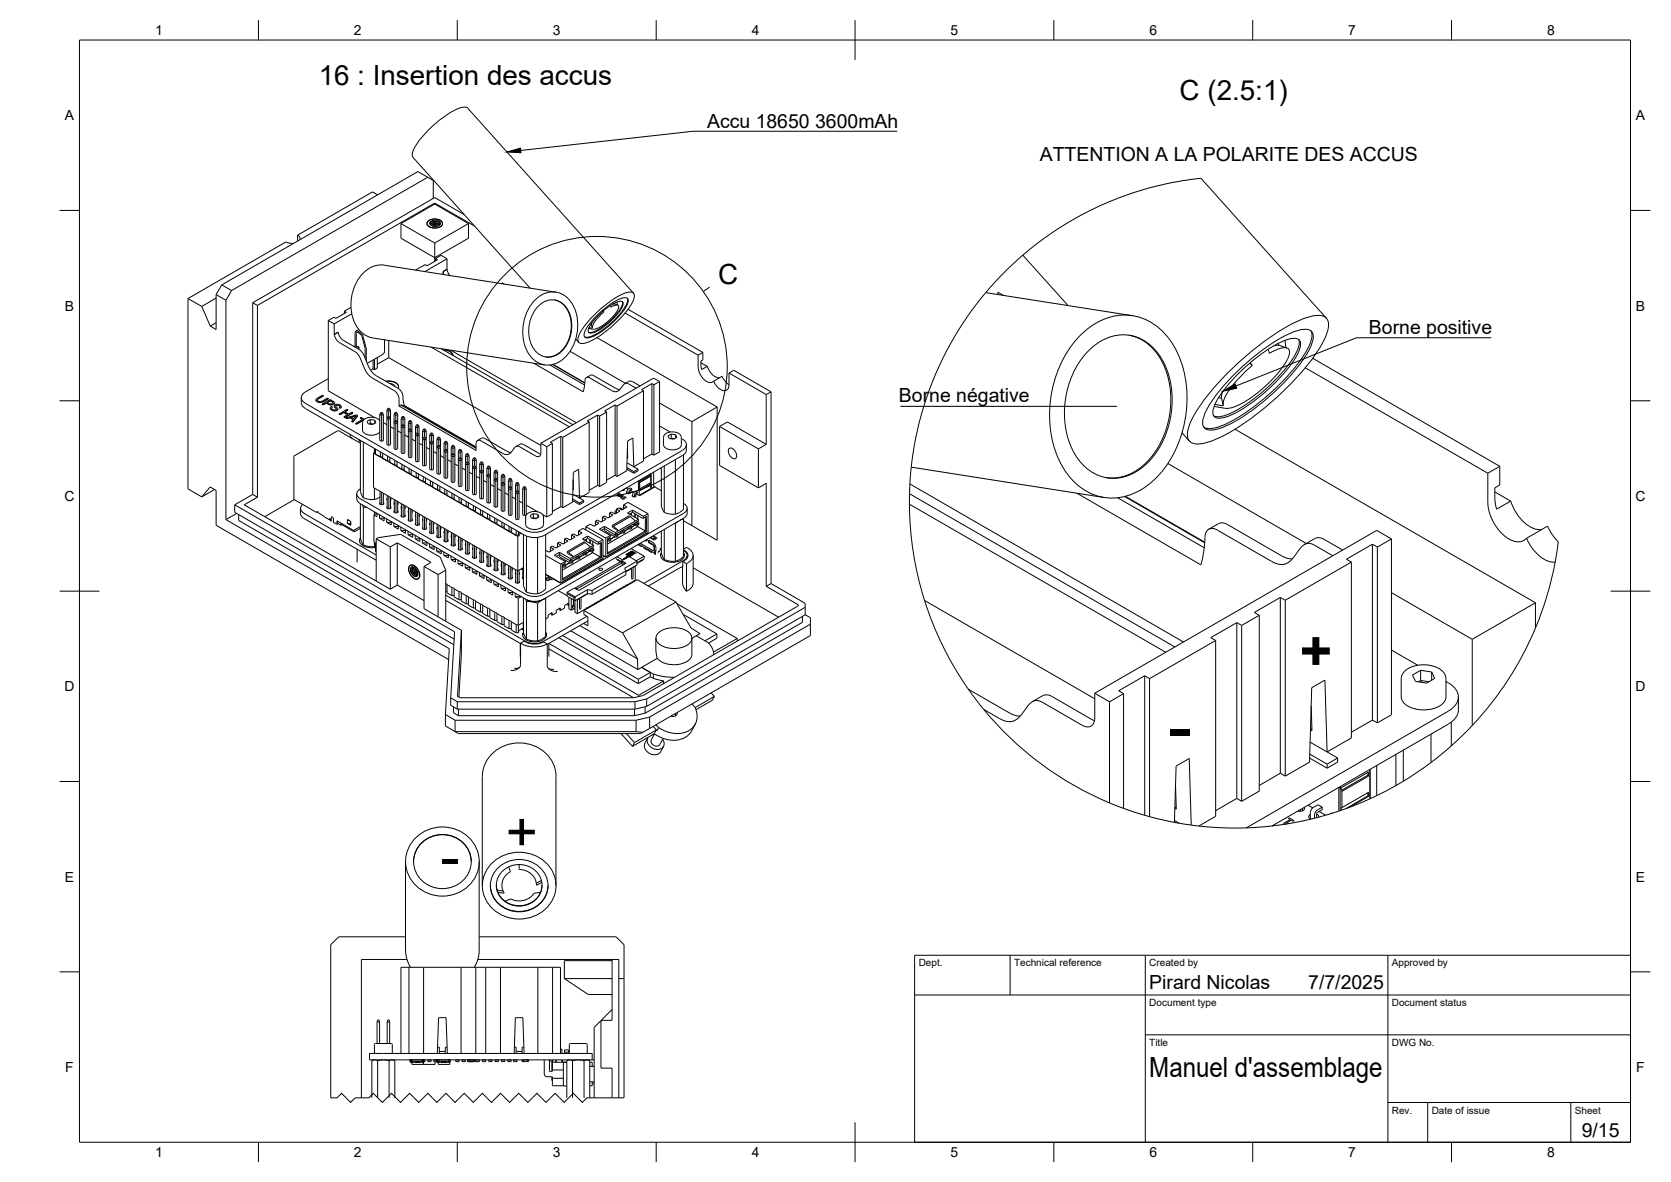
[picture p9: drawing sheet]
<svg xmlns="http://www.w3.org/2000/svg" width="420mm" height="297mm" viewBox="0 0 420 297" stroke-linecap="round" stroke-linejoin="round" font-family="sans-serif">
<defs><g id="words">
<text font-size="18.2" x="293.6" y="188.9">-</text>
<g font-size="14">
<text x="326.8" y="168.5">+</text>
<text x="127.1" y="214">+</text>
<text x="110.8" y="220">-</text>
</g>
<g font-size="7">
<text x="80.1" y="21.2">16 : Insertion des accus</text>
<text x="296.6" y="25.1">C (2.5:1)</text>
<text x="180.6" y="71.3">C</text>
<text x="289" y="270.6">Manuel d'assemblage</text>
</g>
<g font-size="4.9">
<text x="177.8" y="32.3">Accu 18650 3600mAh</text>
<text x="261.4" y="40.4">ATTENTION A LA POLARITE DES ACCUS</text>
<text x="344.2" y="83.9">Borne positive</text>
<text x="226" y="101.1">Borne négative</text>
<text x="289" y="248.5">Pirard Nicolas</text>
<text x="329" y="248.5">7/7/2025</text>
<text x="397.7" y="285.7">9/15</text>
</g>
<g font-size="3.5">
<text x="39" y="8.8">1</text>
<text x="89" y="8.8">2</text>
<text x="139" y="8.8">3</text>
<text x="189" y="8.8">4</text>
<text x="239" y="8.8">5</text>
<text x="289" y="8.8">6</text>
<text x="339" y="8.8">7</text>
<text x="389" y="8.8">8</text>
<text x="16.3" y="30.2">A</text>
<text x="411.3" y="30.2">A</text>
<text x="16.3" y="78">B</text>
<text x="411.3" y="78">B</text>
<text x="16.2" y="125.9">C</text>
<text x="411.2" y="125.9">C</text>
<text x="16.2" y="173.7">D</text>
<text x="411.2" y="173.7">D</text>
<text x="16.3" y="221.6">E</text>
<text x="411.3" y="221.6">E</text>
<text x="16.4" y="269.4">F</text>
<text x="411.4" y="269.4">F</text>
<text x="39" y="290.8">1</text>
<text x="89" y="290.8">2</text>
<text x="139" y="290.8">3</text>
<text x="189" y="290.8">4</text>
<text x="239" y="290.8">5</text>
<text x="289" y="290.8">6</text>
<text x="339" y="290.8">7</text>
<text x="389" y="290.8">8</text>
</g>
<g font-size="2.5">
<text x="231" y="242.9">Dept.</text>
<text x="255" y="242.9">Technical reference</text>
<text x="289" y="242.9">Created by</text>
<text x="350" y="242.9">Approved by</text>
<text x="289" y="252.8">Document type</text>
<text x="350" y="252.8">Document status</text>
<text x="289" y="262.9">Title</text>
<text x="350" y="262.9">DWG No.</text>
<text x="350" y="279.9">Rev.</text>
<text x="360" y="279.9">Date of issue</text>
<text x="396" y="279.9">Sheet</text>
</g>
</g></defs>
<!-- layer: Visible -->
<g fill="none" stroke="#000" stroke-width=".25">
<path d="M117.6 27.2l41.7 46.5M117.7 27.2a2.24 2.24 0 0 0-2.4 0 25.8 25.8 0 0 0-11.5 10.8l-.1 1.2 .2 .4 29.4 32.8M74.8 59.1a.92 .92 0 0 1 .6 1.1M94.9 49l-1.2-.8-18.9 10.9v1.5M100.8 56.2v3.7l8.5 4.9 8.5-4.9v-3.7M100.8 56.2l8.5 4.9M107.5 55.7a2.59 2.59 0 0 1 3.8 .3 1.61 1.61 0 0 1-2 1.3 1.61 1.61 0 0 1-1.9-1.3zM107.5 44.5l1.4 .9v4.5M107.5 44.5l-2.4-1.4-49.3 28.5M107.5 44.5l-49.3 28.5M107.6 55.7a2.57 2.57 0 0 1 3.7 .3 1.59 1.59 0 0 1-2 1.3h-.5a1.12 1.12 0 0 1-1.1-.4 1.12 1.12 0 0 1-.1-1.2zM108 56.1a1.48 1.48 0 0 1 2.6 .3l-.1 .2a1.65 1.65 0 0 0-2.4-.2"/>
<path d="M108.1 56.2a1.51 1.51 0 0 1 2.5 .2M108.1 56.5a1.72 1.72 0 0 1 2.4 .1M108.3 56.6a1.92 1.92 0 0 1 2 .1M108.4 56.7a1.95 1.95 0 0 1 1.8 .1M108.7 56.8l1.2 .1M108.9 56.5h.6M108.9 56.1h.6M108.9 55.7h.6M109 56.9h.5zM109.3 51l-44.6 25.8M109.3 51l10 5.8M109.3 51v.3"/>
<path d="M109.3 51.3l8.5 4.9M109.3 51.3l-8.5 4.9M110.1 55.4l.5 .3M110.1 55.4l.6 .5M110.1 55.4h-1.4l-.5 .3-.2 .4M110.6 55.7a.92 .92 0 0 1-.2 1 .92 .92 0 0 1-1 .2l-1-.2-.3-.6M116.8 53.9l-7.5-4.3-45.8 26.5M117.8 56.2l-8.5 4.9M47.3 75l3.4 2M47.3 75v47.9l3.4 2M50.7 77l2.2 4.9M54.3 74v8.8l-1.4-.9"/>
<path d="M54.3 74l2.5 1.5M54.3 74.9l-3.6 2.1M55.8 71.6l2.4 1.4M55.8 71.6l-1.5 2.4M56.8 75.5v55.1M58.2 73l-1.4 2.5M63.5 76.1l1.2 .7M63.5 76.1v48.2M64.7 76.8v48.2M71.9 60.8l-24.6 14.2M71.9 60.8l.7 .3h1.3M86.6 78.2v.6"/>
<path d="M86.6 78.2l.5 .3-2.6 1.5-.5-.3-1.5 .8M88.2 77.2l-1.6 1M88.5 78.9l-4.5 2.5M96.6 66.6l43.2 6.8M96.6 66.6a7.1 7.1 0 0 0-7.1 4.6 10.7 10.7 0 0 0 1.7 12.6l1.6 .9 .9 .2 43.2 6.8M109.3 61.1v4.6M109.5 65l1.4-.8 1.5 .8M109.5 65l.5 .3-2.6 1.5-.5-.3-2.4 1.4M109.5 65v.6M111.4 68.2v.8M111.4 68.2h.1M111.4 68.2l.2 .8"/>
<path d="M112.4 65v2.7M112.4 67.7h.1M112.4 67.7l-1 .5M112.4 65l-5.6 3.2M112.4 67.7l.2 .8 .5 .7M126.2 71.3v-.2l.6 .3M134.5 75.5a5.8 5.8 0 0 1 10 2.1 11.4 11.4 0 0 1-3.9 13.3 5.7 5.7 0 0 1-8.4-3.4 11.8 11.8 0 0 1 2.3-12zM135.2 77.1a4.5 4.5 0 0 1 7.9 1.5 8.9 8.9 0 0 1-3 10.5 4.4 4.4 0 0 1-6.5-2.6 9.2 9.2 0 0 1 1.6-9.4zM139.4 75.4a5.8 5.8 0 0 1 4.2 5.7 8 8 0 0 1-4.7 8.5l-1.7 .1M149.3 79.3a22.8 22.8 0 0 1 8.6-5.8 1.14 1.14 0 0 1 1.6 .6 7.7 7.7 0 0 1-2.3 4.5 27 27 0 0 1-9.5 7.4 1.66 1.66 0 0 1-2.4-.4 7.7 7.7 0 0 1 2.3-4.5zM150.3 79.4a12.6 12.6 0 0 1 5.7-3.7l.6 .2a4.4 4.4 0 0 1-1.7 3.4 14.2 14.2 0 0 1-6.3 4.4l-.6-.2a4.4 4.4 0 0 1 1.6-3.4zM150.3 79a16 16 0 0 1 6.6-4.2l.8 .1a1.58 1.58 0 0 1-.2 2 20.8 20.8 0 0 1-8.9 7.8 1.21 1.21 0 0 1-1.7-.2 5.8 5.8 0 0 1 2-3.9z"/>
<path d="M151.6 78.2l.2 .2M151.8 78.4l-2 2a2.92 2.92 0 0 0-.9 2M153.4 76.8l.1 .4a2.1 2.1 0 0 1 1.9-.5 2.62 2.62 0 0 1-1 2.5l-2.5 2.3-1.8 1.1M154 76.5l.5-.1 .8 .3M154.5 76.2v.2M155.1 75.9l.1 .7M156.5 75.8a4.5 4.5 0 0 1-1.8 3.4 14.6 14.6 0 0 1-6 4.3h-.8M157.2 78.7l18.3 10.6M157.7 74.9a4.5 4.5 0 0 1-1.6 3.7 18.4 18.4 0 0 1-8.3 6.2l-.8-.2M157.9 77.7l18.8 10.9M250.9 74v-.6l1.4 .8M257.2 64.1l-4.4 4.1-4.9 5.3"/>
<path d="M268.5 76.8l-11.3-12.7 .7-.6a82 82 0 0 1 44.1-18.7l31.5 35.2M284.8 79.3l-37-5.8-3.6 4.6-3.5 5.4a81.5 81.5 0 0 0-11.6 33.9M54.3 81.1l-1.4 .8M75.8 99.9a2.28 2.28 0 0 0 .6 2.5l55.5 32.1a5.6 5.6 0 0 0 5 0l34.6-20 .7-.5 .4-.9M81.3 99.4l-.2-.1-1.3 .8-.3 .5M81.3 99.4l-1.1 .8M81.3 99.4v.1M82.5 95.2l-5.7 3.3a1.51 1.51 0 0 0-1 1.4 1.51 1.51 0 0 0 1 1.5l55.1 31.8a5.6 5.6 0 0 0 5 0l34.6-20a1.56 1.56 0 0 0 1.1-1.6 1.56 1.56 0 0 0-1.3-1.4M82.5 80.5v17.7l11.7 6.7M82.5 80.5l1.5 .9M84 81.4v2.6M84 84l.1 .1"/>
<path d="M84.1 84l.5 1.4 .7 .7M85 83.5h.1M85 83.5l.3 .9 .6 .8 4.9 3a14.2 14.2 0 0 1 2.1 4.3l.7 1.1 .8 .7 5.7 3.3a4.6 4.6 0 0 1 1.4 3.6l.2 .8M85 83.5l-.9 .6M85.3 86.1l4.5 2.7 .8 1.3 1.3 2.9 .7 1.1 1 .9 5.8 3.4 .8 1.1 .2 .8M88.9 87l.4 .1M89.3 83.7v3.4M89.3 87.1l.3 .1M89.3 83.7l.1-.4 .4-.1 1.3 .9 1 3.4M89.6 87.2l.3-.2 .4 .2M90.2 82.8l-.7 .4M90.3 87.2v.6"/>
<path d="M90.3 87.2l-.5 .3M91 84.4l.8 3.1M91 84.4l-1-.9-.4 .1v3.6M91.8 87.5v2.5M91.8 87.5h.1M92.1 87.5v3.2M93.8 90.5v2.2l.4 .2M93.8 92.6l-.6 .5M94.2 90.3v2.6M94.9 89.9v2.6l-.7 .4M96.6 88.7l-.9 .7-3.4 1.9M96.6 88.7h-.1"/>
<path d="M96.7 85.4l-.1 3.3M97 95.8a2.82 2.82 0 0 1 3.2 1.2l-.1 .6M97.1 95.9a3 3 0 0 1 3 1l.1 .3M97.7 85.5v4.4M97.7 89.9l38.3 22M97.7 89.9l-2.8 1.6M98 96.3a1.44 1.44 0 0 1 1.3 .8M108.4 87.2l34.7 20.1M110.9 87.6l33.1 19.1M111.4 87.8a2.21 2.21 0 0 1 2.5 1.5 2.24 2.24 0 0 0-2.4-1.4M113.3 88l31.6 18.2M134.2 91.3l12.5 7.2"/>
<path d="M138.3 91.7l8.7 5.1M139 91.6l8 4.7M143.3 88.3l14 8M144.8 85.2l.7 .8M147.1 95.6a.77 .77 0 0 1 .4-.7 .77 .77 0 0 1 .8 .1l5.7 3.3a1.55 1.55 0 0 0 2.2-.8l.4-.6a1.04 1.04 0 0 1 1.5-.4l1.8 1.1M147.1 95.6l-.4 2.9M148 82.5l1.5 .2M148.1 82.3l.8 .1M148.4 94.3l.9 .1 5.5 3.2 1.1 .3M148.4 81.7h.3M148.4 94.3l-1 .6M148.7 81.7l.2 .7"/>
<path d="M148.8 81.1l-.1 .6M150.1 82.6l-.6 .1M150.1 84.8l30.2 17.5M157.1 96.4l1.4-.7 2.4 1.3M161.8 98.2v17.7l-2.4 1.4-.3-7.2-1.3 .7-.2 7.5-2.4 1.4M161.8 98.2l-6.6 3.8M163.9 96.4l.5 .3M163.9 96.4v17.7M163.9 96.4l-2.6 1.5 .5 .3M164.4 96.7v17.7M165.8 95.9v17.6l-1.4 .9M165.8 95.9l-1.5-.9-28.3 16.4"/>
<path d="M165.8 95.9l-1.4 .8M175.5 89.3v2.9M175.5 92.2a4 4 0 0 0 3.3 3.9l2.7-1.5M176.2 91.2l1.6 .9-1.4 .8M176.7 88.6v1.9l-.5 .2 .2 2.2M176.7 88.6l-1.2 .7M177.8 92.1a3.6 3.6 0 0 0 3.2 2.8M179.4 95.8a3.1 3.1 0 0 0 3.2 2.3 1.43 1.43 0 0 0 .7-1.4M181.6 94.6l.7 1.2 1 .9M183.3 93.8v2.9M183.3 93.8l1.2-.7 9.4 5.4M183.3 93.8l9.4 5.4"/>
<path d="M192.7 99.2v12.5M193.9 98.5v48.1M193.9 98.5l-1.2 .7M271.6 84.3a14.7 14.7 0 0 1 15.8-4.3 17.9 17.9 0 0 1 10.1 12.7 29.5 29.5 0 0 1-6.8 27.4 14.7 14.7 0 0 1-15.8 4.2 17.9 17.9 0 0 1-10.1-12.7 29.5 29.5 0 0 1 6.8-27.3zM273.4 88.5a11.5 11.5 0 0 1 13.8-3.2 15.8 15.8 0 0 1 7.4 12.7 22.2 22.2 0 0 1-7.8 19.8 10.9 10.9 0 0 1-16.5-3.7 22.8 22.8 0 0 1 3.1-25.6zM283.8 84.2a13 13 0 0 1 9.6 9.7 22.8 22.8 0 0 1-6.2 23.3 11.7 11.7 0 0 1-9 2.8M306.4 99.9l.7 .2M307.4 98.4l-.3 1.3 .5 2.1M308.2 94.2a67.2 67.2 0 0 1 18.4-13.6 10.9 10.9 0 0 1 5.8-1.3 2.24 2.24 0 0 1 1.6 3 25.7 25.7 0 0 1-5.9 10.2 71.5 71.5 0 0 1-22.1 17.8 10.9 10.9 0 0 1-5.8 1.2 2.24 2.24 0 0 1-1.6-3 25.7 25.7 0 0 1 5.9-10.2zM309.9 94.6a52.7 52.7 0 0 1 14.8-11 6.3 6.3 0 0 1 4.8-.6 2.22 2.22 0 0 1 .6 2.7 28.5 28.5 0 0 1-7.3 10.6 52.7 52.7 0 0 1-14.9 10.9 6.3 6.3 0 0 1-4.8 .6 2.22 2.22 0 0 1-.6-2.7 28.5 28.5 0 0 1 7.4-10.5zM311.8 93.4a35.7 35.7 0 0 1 12.1-8.1 2.36 2.36 0 0 1 3 .6 7.6 7.6 0 0 1-2 5.3 43.7 43.7 0 0 1-15.8 13.3 4.1 4.1 0 0 1-3.8 .2 2.54 2.54 0 0 1 0-2.7 28.9 28.9 0 0 1 6.5-8.6zM314.2 91.3l.7 .5"/>
<path d="M314.3 91.2l.6 .6M314.9 91.8a24.5 24.5 0 0 0-7.2 8.9l-.1 1.2M318.9 87.8l.1 .5M319.1 88.3l.1 .5M319.2 88.8a7.3 7.3 0 0 1 4.4-1.4 1.35 1.35 0 0 1 .5 2l-.4 .9M320.3 86.9l.5-.1a3.7 3.7 0 0 1 2.8 .7M321.4 86.3l.1 .4M323.1 85.5l.2 1.9M323.7 90.3a30.6 30.6 0 0 1-13.6 12l-.9 .2M326.5 85.3a5.2 5.2 0 0 1-1.2 4.5 43 43 0 0 1-16.6 14.4 4.5 4.5 0 0 1-3.6 .3M328.2 92.4l45.9 26.5M329.6 83.1a4.2 4.2 0 0 1-.5 4.1 50.8 50.8 0 0 1-15.8 16.4 18.9 18.9 0 0 1-9.4 4.1l-1.2-.4"/>
<path d="M330.1 90l47 27.2M79.4 100.5l.1 .2M79.5 100.7l.3 .3M79.5 100.6l.3 .3M79.8 101l1.1 .1h-.6M80.2 100.2l-.4 .3M80.2 100.1a.42 .42 0 0 0-.4 .6 .42 .42 0 0 0 .6 .2h.1M81 101.6l.2 .2M81 101.6h.1M81.4 100.8l-.5 .3M82 101.3a1.5 1.5 0 0 0 1.9 .3M82 101.2a1.5 1.5 0 0 0 1.9 .4"/>
<path d="M82 101.3l-.8 .5M82 101.2l-.8 .6M82 101.2v.1M82.6 100.2l-1.7 .9M82.6 100.2l-.3-.2-1.8 .9M82.6 100.2h.1M83 102.6l.4 .5M83 100.7l-.7 .4 .8 .4 .5-.1M83 100.7l-.7 .4M83 100.7l.5 .3M83 100.7h.1M83 102.6h.1"/>
<path d="M83 102.4l.1 .3 .3 .3M83.4 103.1l.9 .1M83.4 103l.9 .2M83.5 101l.2 .1M83.6 102.3l-.2 .3M83.6 102.3l-.3-.1-.3 .2M83.6 102.3a.41 .41 0 0 0-.1 .5 .41 .41 0 0 0 .4 .2M83.7 101.1l.1 .1M83.7 101.1l-.1 .3M84 102l.1 .1M84.1 102.2l.5 .6M84.1 102.1l.3 .5a.28 .28 0 0 1 .1 .4 .28 .28 0 0 1-.4 0h-.1"/>
<path d="M84.1 101.4l-.2 .2M84.1 101.2v.2M84.1 101.3l-.2-.4-.9-.5-2 1.2M84.1 101.3v.1M84.4 102l.2 .3a.44 .44 0 0 1 .1 .8M84.5 101.9l-.1 .1M84.5 101.8l-.1 .2M84.7 103.1l-.4 .1M84.8 101.8l-.3 .1M84.8 101.8l.7 .4M84.8 101.8h-.3M84.9 108.2l-11 6.4v10.8"/>
<path d="M85 102.8l-.3 .3M85 108.2l5.6 3.2M85 102.8h.1M85.2 104l.3 .2M85.3 102.4l.3 .2M85.3 102.4v.1M85.4 102.2l-.1 .2M85.5 101.8l.3 .5M85.5 101.8a1.04 1.04 0 0 0-1.5 .2l.1 .1M85.5 104.2h.1M85.8 102.3l-.2 .3M85.8 102.2v.1"/>
<path d="M85.8 102.2h.1M86.4 103.7l1 .5M86.4 103.7l-.9 .5M86.4 103.6l-.9 .6M86.4 103.6l1 .6-.9 .5M86.4 103.6v.1M86.5 104.7l.2 .2M86.7 104.9h.1M86.9 105.1l.3 .1M86.9 105l.3 .2M86.9 105v.1M87.5 103l-.8 .5"/>
<path d="M87.5 103l-.2-.1-2.1 1.1M87.5 103l-.8 .5 1 .6 .8-.5 .3 .1M87.5 103h.1M88 104.9l.8 .5M88 104.9l-.8 .3M88.1 109.2v.6l.4 .3M88.3 109.9v.1M88.4 105.9l.3 .2M88.4 105.9h.1M88.5 110.1v.1M88.5 110.1l.1 .1M88.7 106v.1"/>
<path d="M88.8 103.7l-2.1 1.2M88.8 105.4l-.4 .5M89.4 106.4l.2 .2M89.4 106.4v.1M89.6 104.5l-1.3 .4M89.6 104.5l-.7 .7-.6-.4M89.6 104.4l-1.3 .4M90 104.4l-1.3 1.7M90 104.4l-.3-.1-2.8 .7M90 104.4v.1M90.4 110.8l-.2-.4 .4 .4M90.5 110.8l.1 .2"/>
<path d="M90.6 105l.5 .4M90.6 105l.2-.1 .8 .5M90.6 105l.6 .4M90.6 110.6v12.9l.8 1.6M91.2 105.4l-1.8 1M91.4 111.1v14M91.4 105.6l-1.8 1M91.4 105.5l-1.8 1.1M91.4 105.5h.1M91.4 105.5v.1M93.1 105.4l1.1 .2M93.1 105.4l-.8 .5 .3 .6 1.1 .2 .8-.5-.3-.6"/>
<path d="M93.1 106.4l.8 .2M93.1 106.4l.1 .2M93.1 106.4l-.2 .2M93.1 105.4v1M93.9 113.9l36.3 20.9M93.9 113.9v8.6l36.3 21M94.1 112.7v1M94.2 105.6v.8M94.3 113.7l.1 .1M94.3 113.7l-.4 .2M94.3 113.3l.1 .1M94.3 113.3v.4"/>
<path d="M94.4 112.8v1.3l1.3 .7M94.4 113.2l-.1 .1M95.4 105.6l.1 .1M95.5 105.7a2.79 2.79 0 0 0-4.3 .3l-.1 2.1a2.22 2.22 0 0 0 2.9 1.2l.9-.3 .6-.4M95.5 104.1l.4 .3 .5-.3M95.5 104.1v6.5M95.7 114.8h.5M95.7 113.6v1.2M95.7 103.7l.2-.1 .3 .1M95.7 103.7l.2 .2M95.7 103.7l-.2 .4M95.9 103.9l.1 7-.5-.3"/>
<path d="M96.2 103.7l-.3 .2M96.2 103.7l.2 .4M96.2 113.9v1.3l1.3 .7M96.4 104.1v6.5M96.4 106.2l.9 .5M96.4 110.6l-.4 .3M97.3 103.1v8.5l.4 .3M97.3 103.1l.4 .3 .5-.3M97.5 115.9h.5M97.5 114.6v1.3M97.5 102.7l.2 .2M97.5 102.7l-.2 .4"/>
<path d="M97.5 102.7l.2-.2 .3 .2M97.5 104.8l-.2 .4 .4 .2 .5-.2-.2-.4M97.5 104.8l.2 .1M97.7 102.9v1.7M97.7 104.9v7M97.7 104.6l-.2 .2M97.7 104.6l.3 .2M98 102.7l.2 .4M98 102.7l-.3 .2M98 104.8l-.3 .1M98 114.9v1.3l1.3 .7M98.2 103.1v8.5l-.5 .3"/>
<path d="M98.2 107.2l.9 .6M99.1 104.1l.4 .3 .5-.3M99.1 104.1v8.6M99.3 116.9h.5M99.3 115.6v1.3M99.3 103.7l.2 .2M99.3 105.8l.2 .2M99.3 105.8l-.2 .4 .4 .3 .5-.3-.2-.4M99.3 103.7l.2-.1 .3 .1M99.3 103.7l-.2 .4M99.5 106v6.9l-.4-.2M99.5 103.9v1.7"/>
<path d="M99.5 105.6l-.2 .2M99.5 105.6l.3 .2M99.8 103.7l-.3 .2M99.8 103.7l.2 .4M99.8 105.8l-.3 .2M99.8 116v1.2l1.2 .7M100 112.7l-.5 .2M100 104.1v8.6M100 108.3l.9 .5M100.3 102l19.4 11.2v-1.7a.79 .79 0 0 1 .4-.8 .79 .79 0 0 1 .9 .1M100.3 100.4v1.6M100.8 101.8l.9 .2"/>
<path d="M100.8 101.8l18.9 10.9M100.8 101.8l-.5 .2M100.9 105.2v8.5l.4 .3M100.9 105.2l.4 .2 .5-.2M101 117.9h.6M101 116.7v1.2M101 106.9l-.1 .4 .4 .2 .5-.2-.2-.4M101 106.9l.3 .1M101 104.8l.3 .1M101 104.8l-.1 .4M101 104.8l.3-.2 .3 .2M101.3 104.9v1.8"/>
<path d="M101.3 107v7M101.3 106.7l-.3 .2M101.3 106.7l.3 .2M101.6 106.9l-.3 .1M101.6 104.8l.2 .4M101.6 104.8l-.3 .1M101.6 117v1.3l1.2 .7M101.7 101.9l18 10.4M101.7 102.1l18 10.3M101.8 105.2v8.5l-.5 .3M101.8 109.3l.9 .5M102.7 106.2l.4 .3 .5-.3"/>
<path d="M102.7 106.2v8.6M102.7 114.7l.4 .3M102.8 119h.6M102.8 117.7v1.3M102.8 107.9l-.1 .4 .4 .2 .5-.2-.2-.4M102.8 107.9l.3 .1M102.8 105.8l.3-.2 .3 .2M102.8 105.8l.3 .2M102.8 105.8l-.1 .4M103.1 106v1.7M103.1 108v7M103.1 107.7l-.3 .2"/>
<path d="M103.1 107.7l.3 .2M103.4 118v1.3l1.2 .7M103.4 107.9l-.3 .1M103.4 105.8l-.3 .2M103.4 105.8l.2 .4M103.6 106.2v8.6M103.6 110.3l.9 .6M103.6 114.7l-.5 .3M104.5 107.3v8.5l.4 .2M104.5 107.3l.4 .2 .5-.2M104.6 118.8v1.2M104.6 108.9l-.1 .4 .4 .3 .5-.3-.2-.4"/>
<path d="M104.6 106.9l.3 .1M104.6 106.9l-.1 .4M104.6 106.9l.3-.2 .3 .2M104.6 108.9l.3 .2M104.9 107v1.8M104.9 109.1v6.9M104.9 108.8l-.3 .1M104.9 108.8l.3 .1M105.2 119.1v1.2l1.2 .7M105.2 106.9l.2 .4M105.2 106.9l-.3 .1M105.2 108.9l-.3 .2"/>
<path d="M105.4 107.3v8.5M105.4 111.4l.9 .5M105.4 115.8l-.5 .2M106.3 108.3l.4 .2 .5-.2M106.3 108.3v8.5M106.3 116.8l.4 .3M106.4 119.8v1.2M106.4 107.9l.3-.2 .3 .2M106.4 107.9l.3 .1M106.4 107.9l-.1 .4M106.4 110l-.1 .4 .4 .2 .5-.2-.2-.4M106.4 110l.3 .1"/>
<path d="M106.7 108v1.8M106.7 110.1v7M106.7 109.8l-.3 .2M106.7 109.8l.3 .2M107 107.9l-.3 .1M107 107.9l.2 .4M107 110l-.3 .1M107.2 108.3v8.5M107.2 112.4l.9 .6M107.2 116.8l-.5 .3M108.1 109.3v8.6l.4 .2v-6.9M108.1 109.3l.4 .3 .5-.3"/>
<path d="M108.2 111l-.1 .4 .4 .3 .5-.3-.2-.4M108.2 111l.3 .2M108.2 108.9l.3-.1 .3 .1M108.2 108.9l.3 .2M108.2 108.9l-.1 .4M108.5 110.8l-.3 .2M108.5 110.8l.3 .2M108.5 109.1v1.7M108.8 111l-.3 .2M108.8 108.9l-.3 .2M108.8 108.9l.2 .4M109 109.3v8.6"/>
<path d="M109 113.5l.9 .5M109 117.9l-.5 .2M109.9 110.4v8.5l.4 .3M109.9 110.4l.4 .2 .5-.2M110 110l.3 .1M110 110l-.1 .4M110 110l.3-.2 .3 .2M110 112l.3 .2M110 112l-.1 .4 .4 .3 .5-.3-.2-.4M110.3 110.1v1.8M110.3 112.2v7M110.3 111.9l-.3 .1"/>
<path d="M110.3 111.9l.3 .1M110.6 110l.2 .4M110.6 110l-.3 .1M110.6 112l-.3 .2M110.8 110.4v8.5l-.5 .3M110.8 114.5l.9 .5M111.7 111.4v8.5l.4 .3v-7M111.7 111.4l.4 .3 .5-.3M111.8 113.1l-.1 .4 .4 .2 .5-.2-.2-.4M111.8 111l.3 .2M111.8 113.1l.3 .1M111.8 111l-.1 .4"/>
<path d="M111.8 111l.3-.2 .3 .2M112.1 112.9l-.3 .2M112.1 112.9l.3 .2M112.1 111.2v1.7M112.4 113.1l-.3 .1M112.4 111l.2 .4M112.4 111l-.3 .2M112.6 111.4v8.5l-.5 .3M112.6 115.5l.9 .6M113.5 112.4v8.6l.4 .2M113.5 112.4l.4 .3 .5-.3M113.6 114.1l-.1 .4 .4 .3 .5-.3-.2-.4"/>
<path d="M113.6 114.1l.3 .2M113.6 112l.3 .2M113.6 112l-.1 .4M113.6 112l.3-.1 .3 .1M113.9 113.9l-.3 .2M113.9 113.9l.3 .2M113.9 112.2v1.7M113.9 114.3v6.9M114.2 114.1l-.3 .2M114.2 112l.2 .4M114.2 112l-.3 .2M114.4 112.4v8.6l-.5 .2"/>
<path d="M114.4 116.6l.9 .5M115.3 113.5v8.5l.4 .3M115.3 113.5l.4 .2 .5-.2M115.4 115.2l-.1 .4 .4 .2 .5-.2-.2-.4M115.4 113.1l.3 .1M115.4 113.1l-.1 .4M115.4 113.1l.3-.2 .3 .2M115.4 115.2l.3 .1M115.7 113.2v1.8M115.7 115.3v7M115.7 115l-.3 .2M115.7 115l.3 .2"/>
<path d="M116 113.1l.2 .4M116 113.1l-.3 .1M116 115.2l-.3 .1M116.2 113.5v8.5l-.5 .3M116.2 117.6l.9 .5M117.1 114.5v8.5l.4 .3M117.1 114.5l.4 .3 .4-.3M117.2 116.2l-.1 .4 .4 .2 .4-.2-.1-.4M117.2 116.2l.3 .1M117.2 114.1l.3 .2M117.2 114.1l-.1 .4M117.2 114.1l.3-.2 .3 .2"/>
<path d="M117.5 114.3v1.7M117.5 116.3v7M117.5 116l-.3 .2M117.5 116l.3 .2M117.8 116.2l-.3 .1M117.8 114.1l.1 .4M117.8 114.1l-.3 .2M117.9 114.5v8.5M117.9 118.6l.9 .6M118.8 115.6l.5 .2 .4-.2M118.8 115.6v8.5M119 115.2l.3-.2 .3 .2"/>
<path d="M119 115.2l.3 .1M119 115.2l-.2 .4M119 117.2l-.2 .4 .5 .3 .4-.3-.1-.4M119 117.2l.3 .2M119.3 115.3v1.8M119.3 117.4v6.9M119.3 117.1l-.3 .1M119.3 117.1l.3 .1M119.6 115.2l-.3 .1M119.6 115.2l.1 .4M119.6 117.2l-.3 .2M119.7 115.6l.1 8.5-.5 .2"/>
<path d="M119.7 119.7l.9 .5M120.1 110.7l1-.6h.5l5.8 3.3 1.1 .3M120.6 116.6l.1 8.5 .4 .3v-7M120.6 116.6l.5 .2 .4-.2M120.8 116.2l.3-.2 .2 .2M120.8 116.2l.3 .1M120.8 116.2l-.2 .4M120.8 118.3l-.2 .4 .5 .2 .4-.2-.2-.4M120.8 118.3l.3 .1M121 110.8l5.4 3.1a1.58 1.58 0 0 0 2.4-.6l.4-.6a1 1 0 0 1 1.5-.4l4 2.3a.77 .77 0 0 0 .8 .1 .77 .77 0 0 0 .5-.7M121.1 116.3v1.8M121.1 118.1l-.3 .2"/>
<path d="M121.1 118.1l.2 .2M121.3 116.2l-.2 .1M121.3 116.2l.2 .4M121.3 118.3l-.2 .1M121.5 116.6v8.5M122.4 117.6v8.6l.5 .2M122.4 117.6l.5 .3 .4-.3M122.6 119.3l-.2 .4 .5 .3 .4-.3-.2-.4M122.6 119.3l.3 .2M122.6 117.2l.3-.1 .2 .1M122.6 117.2l.3 .2M122.6 117.2l-.2 .4"/>
<path d="M122.9 117.4v1.7M122.9 119.5v6.9M122.9 119.1l.2 .2M122.9 119.1l-.3 .2M123.1 119.3l-.2 .2M123.1 117.2l-.2 .2M123.1 117.2l.2 .4M123.3 117.6l.1 8.6-.5 .2M124.2 118.7v8.5l.5 .3v-7M124.2 118.7l.5 .2 .4-.2M124.4 118.3l.3 .1M124.4 118.3l.3-.2 .2 .2"/>
<path d="M124.4 118.3l-.2 .4M124.7 118.4v1.8M124.9 118.3l-.2 .1M124.9 118.3l.2 .4M125.1 118.7v8.5l-.4 .3M126 119.7v8.5l.5 .3M126 119.7l.5 .3 .4-.3M126.2 119.3l.3 .2M126.2 119.3l.3-.2 .2 .2M126.2 119.3l-.2 .4M126.5 119.5v1.7M126.7 119.3l-.2 .2"/>
<path d="M126.7 119.3l.2 .4M126.9 119.7v8.5l-.4 .3M129.7 112.2l1.2-.6h.7l4.4 2.6M136 114h.1M136 111.4v2.6M136 111.4l1.5 .9M137.5 112.3v17.6M138.9 111.4v17.7l-1.4 .8M138.9 111.4l-1.4 .9M141 109.6v17.7M141 109.6l-2.6 1.6 .5 .2M141 109.6l.5 .3"/>
<path d="M141.5 109.9v17.7M148.1 106.1v17.7l-2.4 1.4-.2-7.3-1.3 .8-.2 7.5-2.5 1.4M148.1 106.1l-6.6 3.8M150.3 104.3l-2.6 1.5 .4 .3M150.3 104.3l.5 .3M150.3 104.3v17.7M150.8 104.6v17.6M152.5 103.6v17.6l-1.7 1M152.5 103.6l-1.7 1M154.7 119.4l.5 .3M154.7 119.4l-2.2 1.3M154.7 101.8l-2.7 1.5 .5 .3"/>
<path d="M154.7 101.8l.5 .2M154.7 101.8v17.6M155.2 102v17.7M157.6 117.9l1.8 1M157.6 117.5l1.8 1M157.6 116.3l2.8 1.6M157.8 112.7v2.5l-.1-.1M157.8 114.9l-.1 .1M159.4 118.5v.4M160.4 117.9v.4l-1 .6M160.4 117.9l-1 .6M163.5 119.3v.3"/>
<path d="M163.5 119.6v.1M163.5 119.6l-2.7 1.6M163.5 119.7v-.4l-2.8 1.6M163.5 119.7l-2.7 1.5M163.7 119v3.7M163.9 114.1l.5 .3M163.9 114.1l-2.1 1.2M164.4 118.7v3.6l-.7 .5M165.8 107l2.7 1.6M165.8 101.3l8.2 4.7M166.3 117.5v9.7l.7 1.6M167 117.1v11.7"/>
<path d="M168.8 109.1l1.1 .1M168.8 109.1l-.8 .4 .3 .7 1.1 .2 .8-.5-.3-.7M168.8 110.1l.8 .1M168.8 110.1v.2M168.8 110.1l-.3 .1M168.8 109.1v1M169.8 115.5v13.7M169.9 109.2v.9M171.3 111.8a2.6 2.6 0 0 1-3.8 .9l-.6-.6-.1-2.2a1.86 1.86 0 0 1 2.3-1.4 1.86 1.86 0 0 1 2.2 1.4v1.9M171.9 114.3v13.7l-1.1 .8-1 .4M172.6 111.8v1.3M174 106v26.1"/>
<path d="M180.3 102.3v33.5l-6.3-3.7M180.3 102.3l-6.3 3.7M180.9 107.2v9.8l9.8 5.6M180.9 107.2l2-1.2 9.8 5.7M180.9 107.2l9.8 5.6M183.3 112.7a1.29 1.29 0 0 1 1.7 1 .9 .9 0 0 1 .3 1 .9 .9 0 0 1-.8 .6 1.95 1.95 0 0 1-1.2-2.6zM190.7 112.8v9.8M192.7 111.7l-2 1.1M229.1 117.4l-.3 4.2 68.8 39.7M229.1 117.4l48.5 7.6M293.6 116.5l34.8 20.1M297.2 108.8l1.9 2.1"/>
<path d="M305.3 102.1l2.9 .5 1-.1M305.5 101.6l2.1 .3M310.5 107.9l75.6 43.6M374.1 118.9v7.4a11.1 11.1 0 0 0 6.8 9.8 2.87 2.87 0 0 0 2.9-.8M377.1 117.2v4.7l-1.2 .7v2.7M377.1 117.2l-3 1.7M50.7 124.9l2.2-2.5 1.4 .8v8.8l58.5 33.8M54 123l-3.3 1.9M56.8 130.6l56.2 32.4-1 16.6M59 126.9l55.3 31.9-1 16.6M59 126.9v1.8l55.2 31.9M59.5 129l-2.7 1.6"/>
<path d="M60 129.3v1.5l54.1 31.2M63.5 124.3l1.2 .7M63.5 124.3l-4.5 2.6M64.7 125l-3.3 1.9 33.2 19.1M73.9 125.4l5.7 3.4 .3-.2 .1 .2M74 125.5l-7.4 4.3M75.5 127.8l.1 1.3a1.49 1.49 0 0 0 .8 1.2l13.9 8M76.1 126.8a1.24 1.24 0 0 0-.5 1.2 1.24 1.24 0 0 0 .8 1l18.2 10.5M79.8 128.7l-.1 .1M79.8 128.6l.1 .1M79.9 128.6l-.1 .1M79.9 128.6h.1"/>
<path d="M80 128.8l1.5 1M81.5 129.8l1.4 .9M82.8 130.5l.2-.1 .1 .2M82.8 130.5l.3 .1M83 130.4h.1M83.1 130.6v.4M83.3 131.1l.1-1.2 .4 .3v1.2M84 131.5v-.2l.7 .4M84.7 131.7v-.8l4.1 2.3h.3M84.9 131.5l.8 .5M84.9 131.5l-.2 .2M84.9 131v.5"/>
<path d="M85.7 131.5v.5M86 131.9l3.1 1.8M86 131.9l-.3 .1M86 131.6v.3M87.4 130.6l.8 .4v1l-.8-.5zM87.4 130.6l.4 .2M87.4 131.5h.1M87.8 131.6l.4 .3M88.2 131v.8l-.8-.3M89.1 133.2v.5M89.7 124.1v1.2a1.49 1.49 0 0 0 .9 1.2l41.7 24.2M89.8 138v3.3"/>
<path d="M90.3 138.3l4.3 2.5M90.4 135.9l.2-.6a1.41 1.41 0 0 0 1.1 2l1.6 .4 1.1-.2M90.6 126.6v8.7l.8 1.6M90.6 122.9a1.3 1.3 0 0 0-.9 1.2 1.3 1.3 0 0 0 .9 1.2l41.7 24.1 1.8 .5 1.3-.1 1.1-.4 35.4-20.4a1.3 1.3 0 0 0 .9-1.3 1.3 1.3 0 0 0-.9-1.2M90.6 132.8l-1.5 .9M90.6 132.3l-1.6 .9M91.1 126.9l.3 .6M91.4 136.9l1.4 .4 1.3 .1M91.4 125.1l1.4 .4h1.3M91.4 127.5v9.4M92.2 127.5h-.8M94 129.4l.8-.4v.9z"/>
<path d="M94 129.4v6.8l.4 .2M94.1 122.6v2.9M94.1 128.6v.8M94.1 136.3v1.1M94.4 137.3l-.3 .1M94.4 136.4v2.2l.2 .1M94.4 136.6l.2 .1M94.6 135.4l.5-.3 5.7-.8 9.9 5.7 1.4 3.3M94.6 135.4l3.5 2M94.6 135.4v10.6M94.8 129.2h.1M95.4 130.2h1.1"/>
<path d="M95.4 129.4v.8M95.5 124.9l-1.4 .6M95.5 123.5v3.2M95.6 126.3l-.2 .2a.55 .55 0 0 0 .6 .3 .55 .55 0 0 0 .5-.3l-.1-.2M96 123.7v3.1M96.4 124v2.7M96.5 130l.1 .9-1.2-.7M96.5 130.2h.1M97.2 131.3h1.1M97.2 130.4v.9M97.3 124.5v3.3M97.4 127.3l-.2 .2a.55 .55 0 0 0 .6 .4 .55 .55 0 0 0 .5-.4l-.1-.2"/>
<path d="M97.4 125.3v.4M97.8 124.7v3.2M98.1 137.4v10.7M98.2 125v2.8M98.2 125.3v.4M98.3 131v.3M98.3 131.3h.1M98.4 131.1v.8l-1.2-.6M99 132.3h1.1M99 131.4v.9M99.1 125.5v3.3M99.2 126.3v.4"/>
<path d="M99.2 128.4l-.2 .1a.55 .55 0 0 0 .6 .4 .55 .55 0 0 0 .5-.4l-.1-.1M99.6 125.8v3.1M99.9 136.4l-1.8 1M99.9 136.4l8.5 4.9-1.8 1.1M99.9 136.4v10.6M100 126v2.8M100 126.3v.4M100.1 132.1l.1 .9-1.2-.7M100.1 132.3h.1M100.8 133.3h1.1M100.8 132.5v.8M100.9 126.6v3.2"/>
<path d="M101 127.3v.5M101 129.4l-.2 .2a.55 .55 0 0 0 .6 .4 .55 .55 0 0 0 .5-.4l-.1-.2M101.4 126.8v3.1M101.8 127.1v2.7M101.8 127.3v.5M101.9 133.1l.1 .9-1.2-.7M101.9 133.3l.1 .1M102.6 134.4h1.1M102.6 133.5v.9M102.7 127.6v3.3M102.7 128.4v.4M102.7 130.4l-.1 .2a.55 .55 0 0 0 .6 .4 .55 .55 0 0 0 .5-.4l-.1-.2"/>
<path d="M103.1 127.9v3.1M103.6 128.1v2.8M103.6 128.4v.4M103.7 134.2v.2M103.7 134.4h.1M103.8 134.2v.9l-1.2-.7M104.4 135.4h1.1M104.4 134.5v.9M104.5 128.7v3.2M104.5 131.5l-.1 .1a.55 .55 0 0 0 .6 .4 .55 .55 0 0 0 .5-.4l-.1-.1M104.5 129.4v.4M104.6 120h.6"/>
<path d="M104.9 128.9v3.1M105.4 129.1v2.8M105.4 129.4v.4M105.5 135.2l.1 .9-1.2-.7M105.5 135.4h.1M106.2 136.4h1.1M106.2 135.6v.8M106.3 129.7v3.3M106.3 132.5l-.1 .2a.55 .55 0 0 0 .6 .4 .55 .55 0 0 0 .5-.4l-.1-.2M106.3 130.4v.5M106.4 121h.6M106.7 129.9v3.2"/>
<path d="M107 120.1v1.3l1.2 .7M107.2 130.2v2.8M107.2 130.4v.5M107.3 136.2l.1 .9-1.2-.7M107.3 136.4l.1 .1M108 137.5h1.1M108 136.6v.9M108.1 130.7v3.3M108.1 131.5v.4M108.1 133.6l-.1 .1a.55 .55 0 0 0 .6 .4 .55 .55 0 0 0 .5-.4l-.1-.1M108.2 122.1h.6M108.2 120.8v1.3"/>
<path d="M108.5 131v3.1M108.8 121.1v1.3l1.2 .7M109 131.2v2.8M109 131.5v.4M109.1 137.3l.1 .9-1.2-.7M109.1 137.5h.1M109.8 138.5h1.1M109.8 137.7v.8M109.9 131.8v3.2M109.9 132.5v.4M109.9 134.6l-.1 .1a.55 .55 0 0 0 .6 .4 .55 .55 0 0 0 .5-.4l-.1-.1M110 123.1h.6"/>
<path d="M110 121.9v1.2M110.3 132v3.1M110.6 122.2v1.3l1.2 .6M110.8 132.3v2.7M110.8 132.5v.4M110.9 138.3v.2M110.9 138.5h.1M111 138.3v.9l-1.2-.7M111.6 139.6h1.1M111.6 138.7v.9M111.7 132.8v3.3M111.7 133.6v.4"/>
<path d="M111.7 135.6l-.1 .2a.55 .55 0 0 0 .6 .4 .55 .55 0 0 0 .5-.4l-.1-.2M111.8 124.1h.6M111.8 122.9v1.2M112.1 133v3.2M112.4 123.2v1.3l1.2 .7M112.6 133.3v2.8M112.6 133.6v.4M112.7 139.3v.9l-1.1-.6M112.7 139.6h.1M113.4 139.7v.9M113.5 133.8v3.3M113.5 136.7l-.1 .1a.55 .55 0 0 0 .6 .4 .55 .55 0 0 0 .5-.4l-.1-.1"/>
<path d="M113.5 134.6v.4M113.6 123.9v1.3M113.6 125.2h.6M113.9 134.1v3.1M114.2 124.3v1.2l1.2 .7M114.4 134.3v2.8M114.4 134.6v.4M115.3 134.9v3.2M115.3 135.6v.5M115.3 137.7l-.1 .2a.55 .55 0 0 0 .5 .4 .55 .55 0 0 0 .6-.4l-.2-.2M115.4 125v1.2M115.4 126.2h.6"/>
<path d="M115.7 135.1v3.1M116 125.3v1.3l1.2 .7M116.1 135.6v.5M116.2 135.4v2.7M117.1 135.9v3.3M117.1 136.7v.4M117.1 138.7l-.1 .2a.55 .55 0 0 0 .5 .4 .55 .55 0 0 0 .6-.4l-.2-.2M117.2 126v1.3M117.2 127.3h.6M117.5 136.2v3.1M117.8 126.3v1.3l1.2 .7M117.9 136.4v2.8"/>
<path d="M117.9 136.7v.4M118 123l-.5 .3M118.9 124.1l.4 .2M118.9 136.9v3.3M118.9 137.7v.4M118.9 139.8l-.1 .1a.55 .55 0 0 0 .5 .4 .55 .55 0 0 0 .6-.4l-.2-.1M119 127v1.3M119 128.3h.6M119.3 137.2v3.1M119.6 127.4v1.2l1.2 .7M119.7 137.4v2.8M119.7 137.7v.4"/>
<path d="M120.7 138v3.3M120.7 138.7v.5M120.8 128.1v1.2M120.8 129.3h.6M121.1 138.2v3.2M121.4 128.4v1.3l1.2 .7M121.5 138.5v2.8M121.5 120.7l.9 .5M121.5 138.7v.5M121.6 125.1l-.5 .3M122.5 139v3.3M122.5 139.8v.4"/>
<path d="M122.6 129.1v1.3M122.6 130.4h.6M122.9 139.3v3.1M123.2 129.4v1.3l1.2 .7M123.3 139.5v2.8M123.3 121.8l.9 .5M123.3 139.8v.4M124.4 130.2v1.2M124.4 131.4h.6M124.4 120.3l-.2 .4 .5 .3 .4-.3-.2-.4M124.4 120.3l.3 .2M124.7 120.2l-.3 .1"/>
<path d="M124.7 120.2l.2 .1M124.9 120.3l-.2 .2M125 130.5v1.2l1.2 .7M125.1 122.8l.9 .5M126.2 131.2v1.2M126.2 132.4h.6M126.2 121.4l.3 .1M126.2 121.4l-.2 .4 .5 .2 .4-.2-.2-.4M126.5 121.2l-.3 .2M126.5 121.2l.2 .2M126.5 121.5v7M126.7 121.4l-.2 .1"/>
<path d="M126.8 131.5v1.3l1.2 .7M126.9 123.8l.9 .6M127.8 120.7v8.6l.5 .2M127.8 120.7l.5 .3 .4-.3M128 132.2v1.3M128 133.5h.6M128 120.3l.3 .2M128 120.3l-.2 .4M128 120.3l.3-.1 .2 .1M128 122.4l.3 .2M128 122.4l-.2 .4 .5 .3 .4-.3-.2-.4M128.3 120.5v1.7"/>
<path d="M128.3 122.6v6.9M128.3 122.2l-.3 .2M128.3 122.2l.2 .2M128.5 120.3l.2 .4M128.5 120.3l-.2 .2M128.5 122.4l-.2 .2M128.6 132.6v1.2l1.2 .7M128.7 120.7v8.6l-.4 .2M128.7 124.9l.9 .5M129.6 121.8v8.5l.5 .3M129.6 121.8l.5 .2 .4-.2M129.8 133.3v1.2"/>
<path d="M129.8 134.5h.6M129.8 123.5l-.2 .4 .5 .2 .4-.2-.2-.4M129.8 121.4l.3-.2 .2 .2M129.8 121.4l.3 .1M129.8 121.4l-.2 .4M129.8 123.5l.3 .1M130.1 121.5v1.8M130.1 123.6v7M130.1 123.3l-.3 .2M130.1 123.3l.2 .2M130.2 134.8v8.7M130.3 133.6v.9"/>
<path d="M130.3 121.4l-.2 .1M130.3 121.4l.2 .4M130.3 123.5l-.2 .1M130.4 134.5l.2 .1M130.4 134.2l.2 .1M130.5 121.8v8.5M130.5 125.9l.9 .5M130.5 130.3l-.4 .3M130.6 134.6l-.4 .2M130.6 134.3v.3M130.7 133.8l-.3 .2M131.1 134l-.5 .3"/>
<path d="M131.4 122.8v6.5l.5 .2M131.4 122.8l.5 .3 .4-.3M131.6 122.4l.3 .2M131.6 122.4l-.2 .4M131.6 122.4l.3-.2 .2 .2M131.6 134.3v12.9l.8 1.6M131.9 122.6v6.9M132.1 122.4l.2 .4M132.1 122.4l-.2 .2M132.3 122.8v6.5l-.4 .2M132.3 126.9l2.9 1.7M132.4 134.7v14.1"/>
<path d="M132.5 129.2a2.72 2.72 0 0 1 4.2 .6v2a2.6 2.6 0 0 1-3.9 .9l-.6-.6v-.3v-1.9zM134.1 129.1l1.1 .2M134.1 129.1l-.8 .5 .3 .6 1.1 .2 .8-.5-.3-.6M134.1 130.1l.9 .1M134.1 130.1l.1 .2M134.1 130.1l-.2 .1M134.1 129.1v1M135.2 135.1v14.1M135.2 129.3v.8M136.5 129.3l1 .6M137.2 134.3v13.7l-1 .8-1 .4M137.2 139.6l3.8 2.2"/>
<path d="M138.4 137.5l.9 .5-1.3 .8-.8-.5M138.4 137.5v1M140.2 136.5l.9 .5-1.3 .7-.9-.5-.5 .3M140.2 136.5v1M140.7 138.8l-1.3 .7 2.7 1.6M140.7 138.8l2.7 1.6M140.7 139.3l2.6 1.6 .1-.1M140.7 138.8v.5M140.7 139.4l-.8 .4M140.7 139.5v.4M140.7 140l2.7 1.5M140.8 139.4l-.1 .1"/>
<path d="M141 127.3l.5 .3M141 127.3l-2.1 1.2M141.9 135.5l.9 .5-1.3 .7-.8-.5-.5 .3M141.9 135.5v1M142.6 138.6l.1 .5 1.5 .8M142.6 138.6l.3 .2M142.9 138.8l1.3 1.1M143.7 134.5l.9 .5-1.3 .7-.9-.5-.5 .3M143.7 134.5v1M144 125.8l1.7 1M144 125.4l1.7 1M144 124.2l2.8 1.6"/>
<path d="M144.1 120.6l.1 2.4h-.2M144.2 139.9l-.8 .5M144.2 122.8l-.2 .1M145.1 139.9l.1 .1M145.1 140l.5 .2M145.1 140l.1 .4M145.4 139.7h.2M145.5 133.4l1.1-.6 5 2.8M145.5 133.4l.8 .5-1.2 .8-.9-.5-.5 .3M145.5 133.4v1.1M145.5 139.7l-.4 .2M145.5 139.7h.1"/>
<path d="M145.6 139.7l.2 .4M145.7 126.4v.4M146.3 139.1l.6 .3M146.8 139.4l-1.1 .6M146.8 125.8v.4l-1.1 .6M146.8 125.8l-1.1 .6M146.8 139.4l-1 .6M146.8 139.4h.1M146.9 139.4l.4 .1M146.9 139l-.1 .4M147.2 136.3l-4.3 2.5M147.2 136.3l1.2 1.2"/>
<path d="M147.2 136.3l-.3-.1-4.3 2.4M147.2 138.6l.4 .5M147.3 132.4l5 2.8M147.3 132.4v.8M147.3 139.2v.3M147.3 138.7l-.4 .2 .4 .3M147.5 135.5v.5M147.6 139.1v.2l-.3 .2M147.6 139.1l-.3 .1M147.7 134.7l-1.2 .8 2.7 1.5M147.7 134.7l2.8 1.6M147.7 134.7v.6l2.8 1.4"/>
<path d="M147.8 135.3l-.8 .4M147.9 138.2l.4 .3M148.1 138.1l.6 .3M148.3 138.5l-.8 .4M148.3 135.6l.1 .9M148.3 138.2l.1 .3M148.4 138.5l.6 .4M148.4 138.5l-.9 .5M148.4 137.5l-4.2 2.4M148.6 138l.1 .4M148.7 137.9l.4 .3M148.7 138.4l.4 .1"/>
<path d="M148.7 137.9h-.1M148.9 137.6l.4 .4M149 138.9l-7.6 4.4M149 136.1v.8M149 137.6v.1M149 138.5v.4M149 138.9l1.9 1.1M149.1 138.2v.3M149.1 137.7l-.4 .2M149.2 137v.5l-5.8 3.3M149.2 137l-.8 .5M149.3 138v.3l-.2 .2"/>
<path d="M149.3 138l-.2 .2M149.7 131l.9 .5-1.3 .7-.9-.5-1.1 .7M149.7 131l.5-.3 .9 .5M149.7 131v1M150.3 122l.5 .2M150.3 122l-2.2 1.2M150.5 136.3v.4M150.5 136.7l.7-.4v3.9M150.9 136.5v3.5M150.9 140l-9.5 5.5M150.9 140l.3 .2M151.1 131.2h.1"/>
<path d="M151.3 131.1l-.2 .1M151.5 130l.9 .5-1.3 .7M151.5 130v1M151.6 139.7l.7 .3M151.6 135.6l-1.1 .7M151.6 139.6l.7 .4M151.6 135.6v4.8M152 132.3l-1.3 .7 2.8 1.6M152 132.3l2.7 1.5M152 132.8l2.6 1.6 .1-.1M152 132.3v.5M152 132.8l-.8 .5"/>
<path d="M152 133v.4M152 133.4h.1M152 133.4l2.7 1.5M152.1 132.9l-.1 .1M152.3 135.2v4.8M152.7 135.9l.2 .1M152.8 135.9h.1M152.8 135.5v.4M152.9 135.5l.4 .2M152.9 136h.4M152.9 135.5h-.1M153.2 135.2h.1"/>
<path d="M153.2 128.9l.9 .5-1.2 .8-.9-.5-.5 .3M153.2 128.9v1.1M153.3 135.7v.3M153.3 135.2l.3 .4M153.3 135.2l-.4 .3M153.5 134.6l-1.2 .6M153.6 135.6v.3l-.3 .1M153.6 135.6l-.3 .1M153.7 134.4l-.3 .1M153.9 132.1l.1 .4 1.5 .9M153.9 132.1l.4 .2M154.3 132.3l1.2 1.1"/>
<path d="M154.6 134.9l-1.1 .6M154.6 128.5v.3M154.6 134.5v.4M154.6 128.8h.1M154.6 134.9h.1M154.6 128.8l.3 .2M154.7 134.4h.1M154.7 134.5l.4 .2M154.7 134.9l.4 .1M154.7 134.4l-.1 .1M154.7 133.8v.5M154.8 128.4l-.2 .1"/>
<path d="M154.8 128.3v.1M154.8 128.3l.2 .2M154.8 128.3h.1M155 134.1l.1 .1M155 124.5h.1M155 128.2l-.2 .1M155 127.9l.9 .5-1.3 .8-.9-.5-.5 .2M155 127.9v1.1M155 134.2l-.3 .2M155 134.2h.1M155.1 134.7v.3M155.1 134.2l.2 .4"/>
<path d="M155.2 139.9l1.4 .8M155.3 134.6v.2l-.2 .2M155.3 134.6l-.2 .1M155.5 124.8h.1M155.5 133.4l-.8 .4M155.6 123.9l.4 .3M155.6 123.9l-.1 .1 .1 .1-.6 .4M155.8 127.8h.1M155.8 127.8l.6 .3M155.8 127.8l.2-.2 .6 .4M155.9 133.6l1 .4M156 124.2l-.7 .2 .2 .1h-.5"/>
<path d="M156.3 133.8l-1 .7M156.4 133.9l-1.1 .6M156.4 125.2l.4 .2M156.4 124.5l-.2 .2 .4-.1M156.4 133.3l.1 .1M156.4 124.5l-.9 .3M156.4 125.2h-.1a.38 .38 0 0 0 .3 .3 .38 .38 0 0 0 .4-.2M156.4 133.4l.5 .3M156.5 133.4v.5M156.6 124.5l-.5 .6 .3-.4-.5 .1 .2-.2-.6 .2M156.7 123.1v.2M156.7 133.1l.2 .1"/>
<path d="M156.8 127.4h.1M156.8 127.5h.1M156.8 126.9l1.1-.7 5 2.9M156.8 126.9l.9 .5-1.3 .8-.9-.6-.5 .3M156.8 126.9v1M156.9 125h.1M156.9 133.7v.3M156.9 133.2l.2 .3M156.9 125l.1 .3M156.9 125.3l-.1 .1M156.9 133.2l-.5 .2M156.9 123v.2"/>
<path d="M156.9 125.3h.1M157 124.9h.1M157 124.8l.5 .3M157 124.8l-.3 .3 .2 .2M157 125.3h.1M157.1 122.8l-.1 .4h-.6M157.1 125l.4 .1M157.1 133.5l-.2 .2M157.1 133.5v.3l-.2 .2M157.4 139.3l.2 .1M157.4 139.9l.1 .1M157.5 122.6l.4 .3"/>
<path d="M157.5 139.9h-.1M157.5 139.9l.1 .1M157.5 139.9v.1M157.6 140h.1M157.6 139.2l-.2 .1M157.6 139.2v.2M157.6 139.4v.1M157.6 139.5h.2M157.6 139.5h.1M157.7 132.6l.5 .3M157.7 139.9l-.1 .1M157.7 139.9l-.2 .1"/>
<path d="M157.7 139.9l.1 .1-.1-.1M157.7 139.9h.1M157.8 139.1h.1M157.8 139.1l.3 .2M157.8 139.7l.1 .3M157.8 139.7l.3 .1M157.8 139.5h.1M157.8 139.8h.1M157.8 139.7h.1M157.8 139.7v.1M157.8 139.8v.1M157.8 139.4v.1"/>
<path d="M157.8 139.4v.1l-.2-.1M157.8 139.4h.1M157.8 139.9h.1M157.9 139.9h.1M158 139l.3 .2M158 139h.1M158.1 139.8h-.3M158.1 139.3h.1M158.1 139.8v.1M158.1 139.8l.1 .1M158.1 123.6v.5M158.1 132.8l-1.1 .6"/>
<path d="M158.1 138.9h.1M158.1 132.8l-1 .7M158.1 139.9l2.1 1.1M158.1 139.9l-1.8 1M158.1 138.9h.4M158.1 139.5l.2 .4 .2-.2M158.2 132.8v.1M158.2 139.5h.1M158.2 139.5l.1 .3M158.2 132.9h.4M158.2 139.2h.1M158.3 139.2h.1"/>
<path d="M158.3 123.5v.5M158.3 123.6h.2a.44 .44 0 0 1-.5 .5 .44 .44 0 0 1-.4-.4l.1-.1M158.3 139.8h.1M158.3 138.8l.2 .1M158.3 138.8l.4 .2M158.3 138.8h.1M158.4 139.1h.1M158.4 139.1l-.2 .1M158.4 139.4l.2 .3 .1-.1M158.4 139.4h.1M158.4 139.4l.2 .2M158.4 139.4l.2 .3"/>
<path d="M158.5 138.9h.1M158.5 138.7h.1M158.5 138.7v.1M158.5 138.8h.1M158.5 138.7l.1 .1M158.5 138.9v.2M158.5 139.7l-.2 .1M158.5 139.7h.1M158.5 129.8l1.2 1.1M158.5 129.8l-4.2 2.5M158.5 129.8l-.3-.2-4.3 2.5M158.5 139.1h.1"/>
<path d="M158.5 139.3l.2-.1 .3 .3zM158.5 132.1l.1 .1M158.5 132.2l-.3 .2M158.6 138.8h.1M158.6 123.3l.7 .4M158.6 138.8l.2 .1M158.6 138.8l.1 .1M158.6 139.6v.1M158.6 132.7l-.4-.3-.1 .4M158.6 132.7v.2M158.6 132.2l.3 .3M158.6 139l-.1-.1v.2"/>
<path d="M158.7 139.2v.1M158.7 137.9l3.3 1.9M158.7 139h-.1M158.7 138.7l-.1 .1M158.7 138.6l.1 .3M158.7 138.6v.1M158.7 138.9h.1M158.7 139.6h.1M158.7 139.2h.1M158.7 139.2l.6 .1M158.7 139.2h.3M158.7 139.6h-.1"/>
<path d="M158.7 139.6l-.1 .1M158.8 128.9v.6M158.8 138.9h.1M158.8 138.5h.1M158.8 138.5l.2 .1M158.8 138.5l.4 .2-.2 .1 .1-.1M158.8 138.7h.1M158.8 138.7h.3M158.9 122.9l-.6 .3-.2 .4M158.9 122.9l-.4-.3-.7 .4-.1 1M158.9 122.9v.2l-.6 .4M158.9 132.5v.3l-.3 .1"/>
<path d="M158.9 132.5l-.3 .2M159 138.6h.1M159 139.1l.1 .3v-.1M159 139.1h.1M159 138.6l-.1 .1M159 139.2h.1M159 139l.4 .2M159 128.7l2.6 1.6 .9-.5v3.8M159 128.2l-1.2 .7 2.7 1.6M159 128.2l2.8 1.6M159 128.2v.5M159 139.2l.3 .1"/>
<path d="M159 139h.1M159.1 139.3h.1M159.1 139h.1M159.1 128.7l-.8 .5M159.1 139.3h.2M159.1 139l-.1 .2M159.1 124.2v.6M159.1 138.7h.1M159.2 131.7l.4 .2M159.2 138.9l.1 .3-.2-.2M159.2 138.9h.1M159.2 138.9l.4 .1"/>
<path d="M159.3 139h.1M159.3 139h.4M159.3 139l.1 .2M159.4 123.7l-.3 .5M159.4 138.8l.2 .2M159.4 131.6l.6 .3M159.4 138.8h.1M159.4 138.8l.3 .2M159.5 124.4v.5M159.6 139h.1M159.6 129.1l.1 .9M159.6 131.7l.1 .3"/>
<path d="M159.6 131.9l-.8 .5M159.7 132l.7 .3M159.7 132l-.9 .4M159.7 139h.1M159.7 124.3v.5M159.7 124.4l.2 .1a.44 .44 0 0 1-.5 .4 .44 .44 0 0 1-.4-.4l.1-.1M159.7 130.9l-4.2 2.5M160 124.1l.6 .4M160 131.4l.4 .2M160 131.9h.4M160.3 131.1l.1 .1M160.3 123.7l-.6 .4-.2 .3"/>
<path d="M160.3 123.7v.2l-.6 .4M160.3 123.7l-.4-.3-.5 .3M160.4 132.3l-7.7 4.4M160.4 129.5v.9M160.4 131v.1M160.4 131.9v.4M160.4 132.3l1.9 1.1M160.4 131.6v.3M160.4 131.2l.3 .3M160.4 131.1l-.4 .2v.6M160.4 136.9v.1M160.4 136.9l.2 .1"/>
<path d="M160.5 123.3l.2 .1M160.5 120.9v2.4M160.5 130.5v.4l-5.8 3.4M160.5 130.5l-.8 .4M160.6 120.8l.1 .1M160.6 137v.1M160.6 136.7h.1M160.7 131.5v.3l-.3 .1M160.7 131.5l-.3 .1M160.7 136.7l-.3 .2M160.7 136.7l.1 .1M160.7 120.9v2.3"/>
<path d="M160.7 123.2l.1 .1M160.7 123.2l-.2 .1M160.7 124.5h.1M160.7 123.4l-.1 1.1M160.7 120.8v.1M160.8 121.2h.1M160.8 120.9v.3M160.8 136.8l.2 .2M160.8 136.8l-.2 .2M160.8 137.1v.1M160.8 137.1l.1 .1M160.8 121.2v1.7"/>
<path d="M160.8 122.9v.4M160.9 137.2v.1M161 137l-.2 .1M161 137h.1M161.1 137l.3 .2M161.1 137.3l.2 .1M161.1 137l-.2 .2M161.1 137.3v.1M161.3 137.4v.1M161.4 137.2l-.3 .1M161.4 137.2l.1 .1M161.5 137.3l.6 .3"/>
<path d="M161.5 137.3l-.2 .1M161.8 129.8v.4M161.9 137.7v.1M161.9 137.7l.1 .1M162 137.8v.1M162 139.8v.6l-.4 .3M162 139.8l-2 1.1M162.1 137.6l-.2 .1M162.1 137.6l.1 .1M162.2 137.7l.2 .1M162.2 137.9l.1 .1M162.2 137.7l-.2 .1"/>
<path d="M162.2 137.9v.1M162.3 129.9v3.5M162.3 133.4l-9.6 5.6M162.3 133.4l.2 .2M162.3 135.7l.2 .2M162.3 138v.1M162.4 137.8l-.2 .1M162.4 137.8l.2 .1M162.5 135.6v.4l-.3-.2M162.5 133.6l-9.8 5.7v-3.8l.8-.5v-.4M162.6 138.1v.1M162.6 137.9l.2 .1"/>
<path d="M162.6 137.9l-.3 .1M162.6 138.1l.1 .1M162.6 135.6l.5 .3M162.7 138.2v.1M162.8 138l-.2 .1M162.8 138l.1 .1M162.9 138.1l.2 .1M162.9 138.1l-.2 .1M162.9 138.3v.1M162.9 138.3l.2 .1M162.9 129.1v4.7M162.9 129.1l-1.1 .7"/>
<path d="M162.9 133.7l.1 .1M163 133.8l-10.7 6.2M163 133.7v.1M163.1 138.4v.1M163.1 136.4l1.2 .7 .1 .4v.9l-3.4-1.9M163.1 135.9v.5M163.1 138.2l-.2 .1M163.1 138.2l.2 .1M163.2 136.3l1.2 .7 .2 1.2M163.2 135.8a2.29 2.29 0 0 1 1.8 2M163.2 135.8v.5M163.2 136.3l-.1 .1"/>
<path d="M163.2 135.8l-.1 .1M163.3 138.3l.2 .1M163.3 138.3l-.2 .1M163.3 138.5v.1M163.3 138.5l.1 .1M163.4 138.6v.1M163.4 135.1l.8 .5M163.5 121.7v.1M163.5 121.7l-2.7 1.6M163.5 121.4v.3M163.5 138.4l-.2 .1M163.5 138.4l.1 .1"/>
<path d="M163.5 121.8v-.5l-2.7 1.6M163.5 121.8l-2.8 1.6M163.6 135l.7 .4 .3-.3M163.6 138.5l.2 .1M163.6 138.7l.2 .1M163.6 138.5l-.2 .1M163.6 138.7v.1M163.7 122.8l-3 1.7M163.7 122.7v.1M163.8 138.8v.1M163.8 138.6l-.2 .1M163.8 138.6l.2 .1"/>
<path d="M164 138.7l.6 .3M164 138.7l-.2 .1M164 134.8l.6 .3M164.3 134.6l.8 .5v.2M164.4 122.1l1.9 1.2M164.5 138.3l-.1 .1M164.6 138.6l.2 .1M164.6 138.6v.7M164.6 138.2l-.1 .1M164.6 122.3l-3.8 2.2M164.6 135.1l.5 .2M164.7 135.2v.3l-.5 .1"/>
<path d="M164.8 138.7v.7M164.9 138.5l-.2-.1-.1 .2M164.9 138.5l-.1 .2M164.9 137.8v.7M165.1 135.3l-.6 .3h-.3M165.5 138.8v.2M165.8 138.4l-.3 .2M165.9 138.4l-.4 .4M166 137.7v.5M166.1 139.6l.2-.6a1.36 1.36 0 0 0 1 2 4.1 4.1 0 0 0 4.7-.9v-.8l-.1-.3 .2 .6M166.3 133.5v5.5l.7 1.6M166.3 138l-.4 .4"/>
<path d="M167 128.8l1.4 .4h1.4M167 133v7.6M169.6 131.5l.2 .1M169.8 131.6v9.4M170.6 131l-.8 .6M171.8 130.3l.1 .1M171.9 130.4v9.5l-1.1 .7-1 .4M171.9 130.4l-.9 .3M171.9 138.4a1.3 1.3 0 0 1 .9 1.2 1.3 1.3 0 0 1-.9 1.2l-10 5.8M171.9 138.2a1.42 1.42 0 0 1 1.1 1.3 1.42 1.42 0 0 1-.9 1.4M171.9 130.9l2.1 1.2M171.9 130.2l-35.4 20.5"/>
<path d="M172.8 127.8v1.2a1.49 1.49 0 0 1-.9 1.2M172.8 139.6v.6M173 137.8l-.4-.3-.7 .5M173 137.8a1.93 1.93 0 0 1 1.3 1.8 1.93 1.93 0 0 1-1.3 1.8M174.3 139.6v7a2.44 2.44 0 0 1-1.7 2M190.7 122.6l2-1.1v25.8M228.6 126.7l64.5 37.2M228.7 124.1l66.7 38.5M228.8 121.6a81.9 81.9 0 0 0 3.7 29.3M270.8 123.9l31.1 18.1M281 125.1l21.8 12.6M282.8 124.8l20.1 11.6"/>
<path d="M283 124.7l19.9 11.6M303 134.9v.2a26.9 26.9 0 0 1-1 6.8M306.2 133.3l13.5 7.8a3.7 3.7 0 0 0 5.6-1 9.4 9.4 0 0 1 3-3.4l.6-.2 1.1 .3 5.1 2.9M306.2 133.2a1.91 1.91 0 0 0-2.2-.2 1.91 1.91 0 0 0-1 1.9M306.4 131.6l-2.5 1.4M306.4 131.6a2.17 2.17 0 0 1 2.2 .2l13.6 7.9a4.8 4.8 0 0 0 2.8 .7M328 136.8l2.5-1.4a2.32 2.32 0 0 1 2.4 .1l4.7 2.7M345.1 136.8l1.2 .7M345.1 136.8v44.2M345.1 136.8l-6.6 3.7 1.3 .8M346.3 137.5v44.2M349.9 135.4v44.2l-3.6 2.1"/>
<path d="M349.9 135.4l-3.7-2.1-70.9 40.9M349.9 135.4l-3.6 2.1M375.9 123.6l3.9 2.3M375.9 125.2l.4 2.7M379.8 125.9l-3.5 2.1M379.9 125.9a10.6 10.6 0 0 0 6.6 7.1l1.1 .1M383.8 135.3l5.3-3.1 1 1.9 1.7 2.1-.8 5.1M383.8 135.3a9.7 9.7 0 0 0 6.5 6l.7-.1M94.6 146l3.5 2.1M99.9 147l6.7 3.9M99.9 147l-1.8 1.1M103 142.2a1.61 1.61 0 0 1 2.1 1 1.61 1.61 0 0 1-.1 2.3 2.45 2.45 0 0 1-2-3.3z"/>
<path d="M103 142.2a1.59 1.59 0 0 1 2.1 1l.2 .4a1.12 1.12 0 0 1 .3 1.2 1.12 1.12 0 0 1-1 .7 2.57 2.57 0 0 1-1.6-3.3zM103.5 144l.6 .8h.7M103.5 143.9l.3 .5M103.6 142.6a1.49 1.49 0 0 0 1.2 2.3M103.8 142.6a1.62 1.62 0 0 0 1.1 2.1M103.8 143.7l.4 .6M103.8 142.6a1.67 1.67 0 0 0 1.2 2.1M104 142.6l.2 1.2 .9 .7M104.1 142.6a1.87 1.87 0 0 0 1 1.9M104.2 143.5l.3 .5M104.3 142.7l.3 .8 .5 .7M104.5 142.8l.1 .7 .5 .5"/>
<path d="M104.5 142.9a.77 .77 0 0 0-1.1-.2 .77 .77 0 0 0 0 1.2l.1 .1-.2-.3a.83 .83 0 0 1 .3-1.3 .83 .83 0 0 1 1.1 .7l.4 1-.3 .7M104.6 143.3l.3 .5M106.6 142.4l3.6 2M106.6 142.4v10.6l3.6 2M110.2 144.4v10.6M110.2 155l5.8 3.4M112.1 149.6l20.2 11.6 1.1 .4h2l1.1-.4 11.1-6.3M112.1 150.9l18.8 10.8M112.1 146.6l.3 .2M112.1 148.6h.3M112.1 143.3v12.8M112.1 143.3l-1.9 1.1"/>
<path d="M112.4 146.8v2.2l1.2 .7M112.4 146.9l1.2 .7M113.4 140.6h1.1M113.6 147.6l.6 .2v2.2l1.2 .7M113.6 149.7h.6M113.6 147.6v2.1M114.2 148l1.2 .7M114.5 140.4v.9l-1.1-.7M114.5 140.6h.1M115.2 141.6h1.1M115.2 140.8v.8M115.4 150.7h.6"/>
<path d="M115.4 148.7l.6 .2M115.4 148.7v2M116 148.9v2.2l1.2 .7M116 149l1.2 .7M116 158.4v5.9l-.6 10.9M116 158.4l-1 16.6 .7 .4h43.6M116.3 141.4v.2M116.3 141.6v.1M116.3 141.4v.9l-1.1-.7M117 142.7h1.1M117 141.8v.9M117.2 149.7l.6 .2v2.2l1.2 .7"/>
<path d="M117.2 151.8h.6M117.2 149.7v2.1M117.8 150l1.2 .8M118.1 142.5v.8l-1.1-.6M118.1 142.7h.1M118.8 143.7h1.1M118.8 142.8v.9M119 152.8h.6M119 150.8l.6 .2M119 150.8v2M119.6 150.9v2.2l1.2 .7M119.6 151.1l1.2 .7"/>
<path d="M119.9 143.5v.9l-1.1-.7M119.9 143.7h.1M120.6 144.7h1.1M120.6 143.9v.8M120.7 140.8l-.1 .2a.55 .55 0 0 0 .5 .4 .55 .55 0 0 0 .6-.4l-.2-.2M120.8 151.8l.6 .2v2.2l1.2 .7M120.8 153.8h.6M120.8 151.8v2M121.4 152.1l1.2 .7M121.7 144.5v.2M121.7 144.7v.1M121.7 144.6v.8l-1.1-.7"/>
<path d="M122.4 145.8h1.1M122.4 144.9v.9M122.5 141.9l-.1 .1a.55 .55 0 0 0 .5 .4 .55 .55 0 0 0 .6-.4l-.2-.1M122.6 154.9h.6M122.6 152.8l.6 .2M122.6 152.8v2.1M123.2 153v2.2l1.2 .7M123.2 153.1l1.2 .8M123.5 145.6v.2M123.5 145.8h.1M123.5 145.6v.9l-1.1-.7M124.2 146.8h1.1"/>
<path d="M124.2 146v.8M124.3 140v3.3M124.3 140.8v.4M124.3 142.9l-.1 .1a.55 .55 0 0 0 .5 .4 .55 .55 0 0 0 .6-.4l-.2-.1M124.4 153.9l.6 .2v2.1l1.2 .7M124.4 155.9h.6M124.4 153.9v2M124.7 140.3v3.1M125 154.2l1.2 .7M125.1 140.6v2.7M125.1 140.8v.4M125.3 146.6v.2"/>
<path d="M125.3 146.8h.1M125.3 146.6v.9l-1.1-.7M126 147.9h1.1M126 147v.9M126.1 141.1v3.3M126.1 141.9v.4M126.1 143.9l-.1 .2a.55 .55 0 0 0 .5 .4 .55 .55 0 0 0 .6-.4l-.2-.2M126.2 156.9h.6M126.2 154.9l.6 .2M126.2 154.9v2M126.5 141.3v3.2M126.8 155.1v2.2l1.2 .7"/>
<path d="M126.8 155.2l1.2 .7M126.9 141.6v2.8M126.9 141.9v.4M127.1 147.6v.9l-1.1-.6M127.1 147.9h.1M127.8 148.9h1.1M127.8 148v.9M127.9 142.1v3.3M127.9 142.9v.4M127.9 145l-.1 .1a.55 .55 0 0 0 .5 .4 .55 .55 0 0 0 .6-.4l-.2-.1M128 158h.6M128 155.9l.6 .2v2.2l1.2 .7"/>
<path d="M128 155.9v2.1M128.3 142.4v3.1M128.6 156.3l1.2 .7M128.7 142.6v2.8M128.7 142.9v.4M128.9 148.7v.2M128.9 148.9h.1M128.9 148.7v.9l-1.1-.7M129.5 149.9l.8 .5M129.5 149.9h1.2M129.5 149.1v.8M129.7 143.2v3.3"/>
<path d="M129.7 143.9v.5M129.7 146l-.1 .2a.48 .48 0 0 0 .5 .4 .48 .48 0 0 0 .4-.6M129.8 159h.5M129.8 157l.5 .1M129.8 157v2M130.1 143.4v3.2M130.3 150.4v6.7M130.3 157.1v1.9M130.4 159h-.1M130.5 143.3v3.1M130.5 143.9v.5M130.7 149.7v.3"/>
<path d="M130.7 149.9v.1M130.9 149.8l-.2 .2M131.1 149.9l-.8 .5M131.1 158.1l.5 .2M131.5 143l-.1-.2 .1 2.6M131.5 143.1l-.4-.1 .4 .2M131.5 145l-.1 .3 .2 .2M131.6 157.8l-1.2 .7M131.6 158h.1M131.6 158.3h.1M131.6 156.4v1.9M131.6 150.3v8.7l.8 1.6"/>
<path d="M131.6 156.4l-1.3 .7M131.6 142.6l-1.4 .9M132.2 150.6l.2 .6M132.3 150.6l1.1 .4 1.3 .1 1.8-.5M132.4 151.2h1.4M132.4 148.8l1.4 .4h1.4M132.4 151.2v9.4M132.5 150.8l1.3 .4M133.8 151.2l1.4 .4M135.2 151.6v9.4M136.3 150.8l-1 .4h-1.5M137.2 150.3v.1"/>
<path d="M137.2 150.4v9.5l-1.3 .9-.7 .2M137.2 150.4l-1 .4-1 .8M137.2 144.4l3.8 2.1M137.2 144.3l3.8 2.2M137.2 145.4h.2M137.4 159.6l-.2-.6a1.36 1.36 0 0 1-1 2 4.1 4.1 0 0 1-4.7-.9v-.8l.1-.3-.2 .6M137.5 145.4h.1M137.5 145.3v.1M137.6 145.5h-.4l.3 .3-.3-.2M137.6 145.1l-.2 .3M137.6 145.1h.3M137.6 145.4v.1"/>
<path d="M137.7 145.2h.1M137.7 145.2l-.2 .1M137.8 145.2l.4 .2M137.9 145.1l.3 .3M138.7 154l.1 .6M138.8 145.6l-.4-.1-.7 .4 .8-.3 .2 .1M138.8 145.6l-.1 .1M138.8 154.6v-.6l-1 .5v.7l-.6 .4M140.4 148.4l2.2 1.3M140.7 152.9l.2 .5M140.9 153.4v-.6l-1 .5v.7l-1.1 .6M141 141.8v4.7"/>
<path d="M141.4 142.4l.2 .1M141.5 159.7l19 11M141.5 142l-.1 .5M141.5 142.4l.1 .1M141.6 142l.4 .3M141.6 142.5h.4M141.6 142h-.1M141.9 141.7l.1 .1M142 142.3v.2M142 141.8l.3 .3M142 141.8l-.4 .2M142.1 141.1l-1.1 .7"/>
<path d="M142.3 142.1v.3l-.3 .1M142.3 142.1l-.3 .2M142.4 140.9l-.3 .2M142.6 148.8l2 1.2M142.6 148.8v1l1.7 1M142.6 149.1l1.7 1.1M142.8 151.7l.1 .5M142.9 152.2v-.6l-1 .6v.6l-1 .6M143 150.1v2.9l.6 .3M143 152.2h-.1M143.2 141.4l-1 .6M143.3 141.4l-1.1 .6"/>
<path d="M143.3 141.4l.1 .1M143.4 141l.4 .2M143.4 141.5h.4M143.4 141l-.1 .4M143.4 140.4v.4M143.5 158.5l16.9 9.8M143.6 150.4v2.9M143.7 140.7h.1M143.8 141.2v.3M143.8 140.7l.2 .4M143.8 140.8l-.4 .2M144 152.1v.7l.6 .3"/>
<path d="M144 152.1l.6 .6M144 141.1v.3l-.2 .1M144 141.1l-.2 .1M144.2 150.7v1.3M144.2 152l.4 .3M144.2 152l-.2 .1M144.3 153l-.7 .3M144.3 150.2v.6M144.6 140.1l.5 .3M144.6 150v3.9l.6 .3M144.6 150l-.3 .2M144.7 147.8l.4 .2"/>
<path d="M144.7 147.8v.1M145 140.4l-1 .6 1-.6M145.1 148v.2M145.1 150.7h.1M145.1 140.4l.5 .1M145.2 150.7v3.5M145.6 140.2v.3M145.6 150.4h.1M145.7 150.4l-.5 .3M145.8 140.1v.3l-.2 .1M145.8 140.1l-.2 .1M145.8 157.2l14.5 8.4"/>
<path d="M146 150.1l.1 .1M146.1 150.2v2.5l-.3 .4-.1-2.7M146.8 153.4v1l1 .6v2.3l-1.1-.6M146.8 153.4l9.7 5.6M147.4 152.8l.4 .1M147.4 152.8l.2 .1M147.4 152.8l-2.2 1.4M147.7 148.2v1M147.7 149.2l-3.1 1.8-.3-.2M147.7 148.2l-3.1 1.8M147.7 148.2l1.2 .2M147.7 149.2l1.2 .1"/>
<path d="M147.8 156l-10.2 5.9M147.8 149.2l-1.7 1M148.1 152.4h.4M148.1 152.4l.3 .1M148.1 152.4l-.4 .4M148.8 152h.4M148.8 152l.3 .1M148.8 152l-.4 .4M148.9 148.4v.9M149.5 151.6h.4M149.5 151.6l.3 .1M149.5 151.6l-.4 .3"/>
<path d="M150.2 151.2h.4M150.2 151.2l.3 .1M150.2 151.2l-.4 .3M150.7 142.9l.5-.1 .3 .3-.6 .2-.3-.2zM150.9 150.8h.5M150.9 150.8l.3 .1M150.9 150.8l-.4 .3M151.2 140.2l-9.8 5.6v-3.8l.7-.5v-.4M151.6 140.3h.1M151.7 150.4h.4M151.7 150.4l.2 .1M151.7 150.4l-.5 .3"/>
<path d="M151.7 140.3l-10.7 6.2M152.4 150h.4M152.4 150l.2 .1M152.4 150l-.5 .3M153.1 149.5l.4 .1M153.1 149.5l.2 .2M153.1 149.5l-.5 .4M153.8 149.1l.4 .1M153.8 149.1l.2 .2M153.8 149.1l-.4 .4M154.5 148.7l.4 .1M154.5 148.7l.2 .2"/>
<path d="M154.5 148.7l-.4 .4M154.9 140v.4l.4 .3M155.2 148.3h.4M155.2 148.3l.2 .1M155.2 148.3l-.4 .4M155.3 140.7v.1M155.3 140.7h.1M155.5 140.7l-.2 .1M155.5 140.7h-.2M155.5 140.7h.1M155.5 140.7l.2 .2M155.6 140.9l.1 .1"/>
<path d="M155.7 141h.1M155.9 141h-.2M155.9 140.9h-.3M155.9 140.9l-.2 .1M155.9 141l.2 .1M155.9 140.9v.1M155.9 147.9h.4M155.9 147.9l.2 .1M155.9 147.9l-.4 .4M156 141.1v.1M156 141.1l.1 .1M156.1 141.2h.1"/>
<path d="M156.2 141.1h-.2M156.2 141.2h-.1M156.2 141.1v.1M156.2 141.2h.1M156.2 141.1l-.1 .1M156.3 140.9l1.1 .6-11.9 6.9-1.1-.6-1.8 1M156.3 140.9v.5M156.3 141.2l.8 .5M156.4 141.4l.1 .7M156.4 141.4l-11.3 6.6M156.4 141.4l-.4-.2-11.3 6.6M156.5 159l3.8 6.6"/>
<path d="M156.6 147.5h.4M156.6 147.5l.2 .1M156.6 147.5l-.4 .4M156.8 140.4h.1M156.8 140.4l.2 .1zM157 140.3h.1M157 140.3l-.1 .1M157 140.3l.1 .2M157 140.3l-.2 .1M157.2 140.1h.1M157.2 140.1l.1 .1M157.2 140.1l.2 .2"/>
<path d="M157.2 140.3v.1M157.2 140.3h.1M157.2 140.4h.1M157.3 140.2h.1M157.3 147.1h.4M157.3 147.1l.2 .1M157.3 147.1l-.4 .4M157.3 140.2l-.1 .1M157.4 140.2l-.2 .2M157.4 140.2v.1M157.4 143.5l-8.5 4.9M157.4 143.5v.9l-8.5 4.9"/>
<path d="M157.5 140.1h.1M157.5 140h.1M157.6 140l.1 .1h-.3h.1M158.7 142.8h.1M158.8 142.8v2.6M158.8 142.8l-1.4 .9M159.1 142.6h.1M159.2 142.6v2.6M159.2 145.2l-.2 .3-.2-.1M159.7 142.3h.1M159.7 142.3v3.5l-2.1 1.3M159.7 142.3l-.5 .3"/>
<path d="M160.2 141v1l-2.8 1.6M160.2 141l-3.1 1.8 .3 .7M160.2 141.5v.2M160.2 141.5v.1M160.4 141.3v.1M160.4 141.4l-.2 .1M160.4 141.3h.2M160.4 141.4h.1M160.4 141.3l.1 .1M160.5 141.4h.1M160.6 141.3l-.1 .1M160.7 141.1v.1"/>
<path d="M160.7 141.1l.2 .1M160.7 141.2l-.2 .1M160.7 141.1h.2M160.7 141.2h.2M160.9 141.1v.1M161.1 141l-.2 .1M161.1 140.9h.2M161.1 140.9v.1M161.1 141h.1M161.1 140.9l.1 .1M161.2 141h.1M161.3 140.9l-.1 .1"/>
<path d="M161.4 140.7h.2M161.4 140.7h.1M161.4 140.7l-.2 .2M161.4 140.7l.2 .1M161.6 140.7v.1M161.6 140.7h.1M165.7 158.9a6.4 6.4 0 0 1 7.9 .5 1.9 1.9 0 0 1-1 2.8 6.4 6.4 0 0 1-7.3-.9 1.71 1.71 0 0 1 .4-2.4zM167 140.6l1.4 .4h1.4M170 151.3l-9.7-5.6-13.5 7.7M170 151.3l3.7 6.5 2.3 1.4-.9 .6M170 151.3l-13.5 7.7M170.2 151.7l15.2 8.8"/>
<path d="M170.9 142.7l-7.9 4.6M171.6 142.4l-.6 .3M171.7 141.1v5.8l.3 .9 .6 .8M171.7 141.1l.9 .5M171.8 154.4l8.5 4.9M172 140.9l-.3 .2M172.6 141.6v7M173 141.4l-.4 .2M174.3 142.7l21.5 12.4M175.1 159.8l2.9 1.7 .5 .4 .6 1 .4 1.6M175.1 159.8l-1.1 .6M180.3 159.3v1.1l-2.2 1.2"/>
<path d="M180.3 159.3l-3.1 1.7M192.7 147.3l8.1 4.7v.2l-39.2 22.6-2.3 .6M193.9 146.6l8.6 5v2.9M193.9 146.6l-1.2 .7M201.8 154.9v1.5l-39.6 22.8M202.5 154.5l1.3 .7v4.5l-40.5 23.4M202.5 152.6l-39.9 23M202.5 154.5l-39.9 23M203.8 156.9l-40.5 23.3M232.4 150.9l42.9 24.7M232.5 150.9a81.9 81.9 0 0 0 46.5 50.9M311 156.5l-6.6 3.7 1.3 .8"/>
<path d="M311 156.5l1.2 .7M311 156.5v44.1M312.2 157.2v44.2M316.6 154.6v44.2l-4.4 2.6M316.6 154.6l-4.4 2.6M321.9 150.1l-6.5 3.8 1.2 .7M321.9 150.1l1.3 .7M321.9 150.1v44.2M323.2 150.8v44.2M339.8 141.3v44.1l-6.1 3.6-.6-18.1-3.3 1.9-.5 18.7-6.1 3.5M339.8 141.3l-16.6 9.5M349.9 148.9l20.3 11.8"/>
<path d="M386.1 151.5v6.3M386.1 151.5l-15.9 9.2M386.1 157.8a81.9 81.9 0 0 1-21.2 29.6M391 141.2l-1.8 7.8-1.7 5.1-1.4 3.7M112 179.6v2.8l2.4 1.5M112 179.6l2.4 1.4M113.3 175.4l1.7 .9M113.3 175.4v1.8l1.7 1M114 177.7v1.4l1.3 .8M115 176.3h44.7M115 176.3v1.9M115 178.2h44.7"/>
<path d="M115.3 178.2v1.7M115.3 179.9h44.2M130.5 167.8l-1.2 .1M130.8 161.7v3.3M130.9 161.6l.9-.5a5 5 0 0 0 4.9 .2l.9 .5v5.4a1.88 1.88 0 0 0 2.2 1.5h.4M130.9 161.6v5.4a1.9 1.9 0 0 1-2.5 1.5M130.9 161.6a6.9 6.9 0 0 0 6.7 .2M132.4 160.6l1.4 .4h1.4M138 168.1l1.3 .1M138 163.1l21.3 12.3M138 161.7v3.3M138 161.7l22.6 13"/>
<path d="M140.5 160.3l20 11.5M159.5 178.2v1.7M159.7 176.3v1.9M160.3 165.6l.1 2.7M160.5 170.7v1.1M160.6 174.7v.4M161.3 167.7h.1M161.3 167.7l3 1.7M161.3 167.7l2.2 1.3M162.2 177.6v1.6M162.2 179.2l-2.7 .7M162.6 175.6l-2.9 .7"/>
<path d="M162.6 175.6v1.9M162.6 177.5l-2.9 .7M163.5 169v1.1M163.5 170.1l.8 .4M163.5 170.1l-3 1.7M163.5 169l-3 1.7M164.3 169.4v1.1M164.3 169.4l2.2 .5 3.1 .3M164.3 170.5l2.6 .6M164.9 160.4v2.9M164.9 163.3l.4 2.1M166.9 171.1v.7"/>
<path d="M166.9 171.1l-6.3 3.6M169.7 179.4l.1 .2M169.7 179.4l.2 .5M170.3 179a1.13 1.13 0 0 1-1.6 1M174 160.4v4a3.1 3.1 0 0 1-2.8 2.5 6.1 6.1 0 0 1-5.9-1.5l-4.9 2.9M174 176.9a4.3 4.3 0 0 1 1 4.8 4.3 4.3 0 0 1-4.2 2.6 8.2 8.2 0 0 1-5.2-1.5M178.8 174.1l.8 .9M179.6 175l-4.8 2.8M179.6 175l-.5 1-4.1 2.4M185.4 160.5l-6 3.4M185.4 160.5v.6M243.4 173.2l10.4 6a4.9 4.9 0 0 0 2.8 .7"/>
<path d="M247.3 178.3l4 2.3a3.7 3.7 0 0 0 5.6-1 8.9 8.9 0 0 1 3-3.4l1-.1 1.1 .4 10.1 5.8a1.9 1.9 0 0 0 2 .3 1.9 1.9 0 0 0 1.1-1.8M259.6 176.3l2.5-1.4a2.32 2.32 0 0 1 2.4 .1l10.1 5.8M275.3 174.2v6.6M275.3 174.2l3.7 2.2M279 176.4v25.4M282.5 174.3v28.9M282.5 174.3l-3.5 2.1M287.8 169.8l-6.5 3.8 1.2 .7M287.8 169.8v35.1M287.8 169.8l1.3 .7M289.1 170.5v34.8M305.7 161v44.1l-4.3 2.5"/>
<path d="M305.7 161l-16.6 9.5M329.7 177.4l.2 6.3-.4-.2M349.9 163.4l6.6 3.8M352.3 175.2v-4.6a4.1 4.1 0 0 1 4.1-3.4 7.2 7.2 0 0 1 6.7 1.9l.4 .7 .1 .8v4.6M352.3 175.2a3.5 3.5 0 0 0 2.8 2.8 7.6 7.6 0 0 0 8.1-1.7l.4-1.1M357.2 168.5l2.8 .4M357.2 168.5l-2 1.1 .7 1.6 2.8 .5 2-1.2-.7-1.6M357.2 171l2.1 .3M357.2 171l.2 .5M357.2 171l-.6 .4M357.2 168.5v2.5M360 168.9v2"/>
<path d="M363.6 171.3a4.5 4.5 0 0 1 3 4.6 4.9 4.9 0 0 1-2.5 2.8l-50.8 29.4M366.7 175.2v3.2M366.7 178.4a4.3 4.3 0 0 1-2.6 3.6l-44.3 25.6M370.2 160.7v21.6M114.4 183.9l.9 .4h45.8l.5-.3M114.4 183.9h45.5M114.4 181v2.9M114.4 181h45.5M156.1 184.3l2.9 3.3M157.5 184.3l2 2.3M159.5 186.6l5.5-3.1-.5 .9-5.5 3.2M159.5 186.6l-.5 1"/>
<path d="M159.9 181v2.9M159.9 183.9l1.7 .1M162.9 185.4l-.7 1.3a2.31 2.31 0 0 0 1.1 2.7 2.31 2.31 0 0 0 2.9-.6l.6-1.2M163 185.3a2.32 2.32 0 0 0 .5 2.4 2.32 2.32 0 0 0 2.4 .6 1.49 1.49 0 0 0 .7-2.5M163.3 183.1l-1.7 .9M163.3 180.2v2.9M163.3 180.2l-3.4 .8M164.2 182.5l1 1.1M164.5 184.6l-.5 .1M164.5 184.5l-.7 1.4a1.26 1.26 0 0 0 .6 1.4 1.26 1.26 0 0 0 1.5-.2l.8-1.5M165 182.1l.6 .8M165 183.5l.2 .1"/>
<path d="M165.6 182.9l-.4 .7M174.8 182a6.1 6.1 0 0 1-9 3.2l-1.3-.8M274.6 180.8l.6 .3M275.3 180.8h.1M295.6 197.1l.2 6.3-.4-.3M321.9 194.3l1.3 .7M321.9 194.3l-5.3 3.1M329.3 190.5l4.4 2.5M329.3 189.5l4.4 2.5M329.4 186.5l6.9 4M329.9 183.1l-.4 .2M333.7 192v1"/>
<path d="M336.3 190.5v1l-2.6 1.5M336.3 190.5l-2.6 1.5M336.6 197.9v5.9M336.7 197.9l.4 .2M337 198v5.7M337.1 197.6v.5M337.2 198v.7M337.2 198.7l.2 .2M337.4 198.9v4.1M343.9 194.1v.7M343.9 199.2v.8M343.9 194.8l.2 .2"/>
<path d="M343.9 194.8l-6.7 3.9M344.1 195v-1l-7 4.1M344.1 195l-6.7 3.9M344.5 193.3v7.5M345.1 181l1.2 .7M345.1 181l-5.3 3M346.1 200l-1.6 .7M346.2 200h-.1M346.2 192.4v7.6M351 189.6v7.8M352.8 188.5v7.8M352.9 196.3l-6.7 3.6"/>
<path d="M359.8 184.5v7.1M359.8 191.6l-6.9 4.7M364.9 181.5v6M364.9 187.4l-5.1 4.2M102 216.5v22.9l.4 1.9 .8 1.8M104 216.5a7.3 7.3 0 0 1 7.2-6.7 7.3 7.3 0 0 1 7.3 6.7M104.7 210.4a9.4 9.4 0 0 1 15.7 4.9 9.2 9.2 0 0 1-13.8 8.7 8.4 8.4 0 0 1-1.9-13.6zM105.8 212a7.3 7.3 0 0 1 7.8-1.9 7.3 7.3 0 0 1 4.9 6.4 7.3 7.3 0 0 1-7.3 6.8 7.3 7.3 0 0 1-7.2-6.8 6.5 6.5 0 0 1 1.8-4.5zM120.5 216.5v22.9l-.4 1.9-.8 1.8M124 216.6a9.6 9.6 0 0 1 15.5 3.7 8.6 8.6 0 0 1-9 10.7 8.6 8.6 0 0 1-8.9-10.7 8.2 8.2 0 0 1 2.4-3.7zM125.1 218.3a7.5 7.5 0 0 1 12.6 3.3 7 7 0 0 1-9.2 7.3 6.4 6.4 0 0 1-3.4-10.6zM126.5 218.8a5.9 5.9 0 0 1 9.7 2.8 5.7 5.7 0 0 1-2.9 5.5 5.7 5.7 0 0 1-6.1-.4 4.9 4.9 0 0 1-.7-7.9z"/>
<path d="M127.9 217.9l.4 .9M128.3 218.8l.1 .2M128.4 219a3.8 3.8 0 0 0-1.6 5.4h-.2M130.5 217.3v1.2a4.2 4.2 0 0 1 4.4 3.9l1.3-.7M279 201.8l8.2 2.9 8.1 2M295.3 206.7l.4-14.2 3.3-1.9 .5 16.8M295.3 206.2l1.2 .7M295.3 206.7l4.3 .7M295.7 202.8l-.3 .2M299.6 207.4a81.8 81.8 0 0 0 13.7 .6M311 200.6l-5.3 3.1M311 200.6l1.2 .8"/>
<path d="M319.8 207.6l-6.5 .4M322.8 206.9l.1 .2h.8M323.7 207l-3.9 .6M325 206.3l-.3-.2-1.3 .7 .7 .2M325 206.3l.3-.1-1.3-.6v.1l.4 .3-1.7 .9M327 203.4v.5M327.5 203.1v.6M328 202.9a.77 .77 0 0 1-1 1l-.7-.1M328.9 202.3l1.2 .7M329.5 204.7a.55 .55 0 0 0-.4 .5 .55 .55 0 0 0 .3 .5l.3 .1M330.5 205.6l-6.8 1.4M331 204.5v1l.5-.1"/>
<path d="M331.1 205.5l-.6 .1M331.1 204.6a.61 .61 0 0 1 .4 .8M331.2 203.6l-.2 .2a2.14 2.14 0 0 0-.5 1.8M331.2 204.2l-.1 .3M331.7 203.9l1.6 1M332.5 202.8l-1.1-.5a2.56 2.56 0 0 0-1.9 1.5v1.9M332.5 202.8v.7l-1.3 .7M332.5 202.8l-1.3 .8M333.3 204.9l-1.8 .5M335.1 204.3l-1.8 .6M336.6 203.8l-2.1 .7M337 203.7h.1"/>
<path d="M337 203.7l-.4 .1M337.3 203.6l-.3 .1M337.4 203h-.2v.6M343.9 200l.2 .1M343.9 200l-5.6 3.3M344.1 200.1v-1l-6.7 3.9M344.1 200.1l-4.8 2.8M344.5 200.7l-7.2 2.9M344.5 200.7h.1M102 235.4h-16.8l-2 2v38.5M120.5 235.4h34.4l2 2v38.5M121.3 222.6v-27.5a9.2 9.2 0 0 1 12.8-7.7 8.5 8.5 0 0 1 5.7 7.7v27.5"/>
<path d="M123.3 222.5a7.3 7.3 0 0 0 11.2 5.5 6.5 6.5 0 0 0 3.3-5.5M124.8 222.4a5.8 5.8 0 0 0 5.7 5.2 5.8 5.8 0 0 0 5.8-5.2M124.9 223.7l1.6 .2M125.1 224.2l1.5 .3M128.3 226l-1.3 .5M134.3 224.4h.1M134.3 224.4a4.8 4.8 0 0 1-6 1.5M135.9 224.2l-1.4 .3M136.1 221.3l-1.2 .7M94.8 256.8v5.4M94.8 256.8h.6M94.8 256.8l.1-.5h.4l.1 .5"/>
<path d="M95.4 256.8v5.4M97.3 256.8v5.4M97.3 256.8h.7M97.3 256.8l.2-.5h.4l.1 .5M98 256.8v5.4M102.3 241.1h-11.4v34.8M102.8 243.1v21.6M106.5 243.1v21.6M115.9 243.1v21.6M119.6 243.1v21.6M120.1 241.1h35.5v34.8M122.1 243.1v21.6"/>
<path d="M125.8 243.1v21.6M135.2 243.1v21.6M138.9 243.1v21.6M141.9 245.9h12M141.9 245.9l6 4h6M151.1 256.5l-1.7 1.7v17.7M153.9 241.1v15.3h-2.8v12h2.8v7.5M153.9 241.4h-12v4.5M153.9 253.7l-2.7 2.7M155.6 245.9h1.3M93.5 266.6l.5-.3 1 .3M93.5 266.6v9.3"/>
<path d="M93.9 266.3v.1M93.9 266.3l-.4 .3M94.4 262.2h2.8a1.45 1.45 0 0 1 1.4 .3v2.2M94.4 262.2l-.3 .3v2.2M95 266.6v9.3M96.4 266.3l1.4 .3M96.4 266.3l-1.4 .3M96.4 266.3h-3.5v-1.6h56v1.6M96.4 266.3h49M97.8 266.6l.6-.3 .9 .3M97.8 266.6v9.3M98.9 266.3l.4 .3"/>
<path d="M98.9 266.3v.1M99.3 266.6v9.3M100.8 264.7v-21.6h40.1v21.6M103.1 266.9h.1M103.1 266.3h.1M103.1 266.3v.6M103.1 266.9h3.3M103.3 266.9h2.9M103.5 266.9h.1M103.5 266.3h.1M104.1 266.3v.1M104.4 266.9h.1"/>
<path d="M104.5 266.9h.1M104.5 266.3v.1M105.1 266.3v.1M105.1 266.9h.1M105.5 266.3v.1M106 266.9h.1M106 266.3v.1M106 266.3h.1M106.4 266.4v.5M106.4 266.3h.1M106.4 266.9h.1M106.4 266.3v1.2"/>
<path d="M106.5 266.3h.1M106.5 266.8v.7M106.9 266.3v.5h-.5M107.5 266.3v.5h.9v-.5M109.1 266.3v.5h.7M109.4 266.3h.1M109.4 266.8v.7h-5.8v-.6M109.8 266.9h.1M109.8 266.3h.1M109.8 266.3v.6M109.8 266.9h3.3M110 266.9h2.9"/>
<path d="M110 264.7l.3-9h1.9l.3 9M110 263.2h.5v1.5M110.2 266.3h.1M110.2 266.9h.1M110.5 264.2h1.5M110.7 266.3v.1M111.1 266.9h.1M111.1 266.3v.1M111.7 266.3v.1M111.7 266.9h.1M111.8 266.9h.1M112.1 266.3v.1"/>
<path d="M112.4 263.2h-.4v1.5M112.6 266.9h.1M112.7 266.3h.1M113.1 266.3h.1M113.1 266.9h.1M113.1 266.3v.6M113.1 266.3v1.2h-2.9v-.6M114.6 266.3v.5h.8v-.5M116.2 266.3v.5h.8v-.5M117.6 266.3v.5h1.6v-.5M117.8 266.3v.5M118.6 266.8h.1"/>
<path d="M118.6 266.3v.1M118.9 266.3v.5M119.3 266.3v.5h1.2v-.5M119.7 266.3v.5M121.3 266.3v.5h.9v-.5M122.9 266.3v.5h.8v-.5M124.5 266.3v.5h.8v-.5M126.1 266.3v.5h.8v-.5M127.7 266.3v.5h.8v-.5M129.1 266.3v.5h.9v-.5M129.3 264.7l.3-9h1.9l.3 9M129.3 263.2h.5v1.5"/>
<path d="M129.8 264.2h1.5M131.3 266.3v.5h1.6v-.5M131.5 266.3v.5M131.7 263.2h-.4v1.5M132.6 266.3v.5M136.8 266.3l.1 3.6a.71 .71 0 0 0 .7 .7M137.6 270.6h1.1l.4 .4h2.5M138.2 266.3v2.8M138.2 266.6h.6v2.6M138.8 270.6v1h.1M138.9 266.9v2.2M138.9 270.8v2h2.7"/>
<path d="M138.9 266.3v.6M138.9 266.9h3.6M139 266.3v.6M139.1 268.9h2.5M139.1 268.9a.57 .57 0 0 1-.9 .2M139.8 266.3v.6M140.9 263.7h.4M140.9 263.6l.4 .1M141.3 263.7v1M141.3 266.3v.6M141.4 266.3v.6M141.6 266.9v6h.9"/>
<path d="M141.9 264.4v.3M141.9 264.4v-.6h1.1v.6M141.9 264.4h1.1M142.5 266.6l.5-.3 1 .3M142.5 266.6v9.3M142.9 266.3l-.4 .3M143 264.4v.3M143.2 262.5v2.2M143.2 262.5a2.85 2.85 0 0 1 2.2-.3h.8a1.45 1.45 0 0 1 1.5 .3v2.2M144 266.6v9.3M145.4 266.3l1.5 .3M145.4 266.3l-1.4 .3"/>
<path d="M145.4 266.3h3.5M146.9 266.6l.5-.3 .9 .3M146.9 266.6v9.3M147.9 266.3l.4 .3M148.3 266.9h.6v1.1M148.3 266.6v9.3M148.3 271.9h1.1M148.3 268h1.1M148.9 271.9v.9h-.6M148.9 266.3h.5M148.9 272.3h.5"/>
</g>
<!-- layer: BORDER -->
<g fill="none" stroke="#000" stroke-width=".25">
<path d="M20 10.1h390v276.9h-390zM65 5.1v5M115 5.1v5M165 5.1v5M215 5.1v10M265 5.1v5M315 5.1v5M365 5.1v5M15 52.9h5M410 52.9h5M15 100.7h5M410 100.7h5"/>
<path d="M15 148.6h10M405 148.6h10M15 196.4h5M410 196.4h5M15 244.2h5M410 244.2h5M65 287v5M115 287v5M165 287v5M215 282.1v9.9M265 287v5M315 287v5"/>
<path d="M365 287v5"/>
</g>
<!-- layer: TITLEBLOCK -->
<path d="M230 240.1h180v46.9h-180zM230 250h180M254 240.1v9.9M288 240.1v46.9M349 240.1v46.9M288 260.1h122M349 277.1h61M359 277.1v9.9M395 277.1v9.9" fill="none" stroke="#000" stroke-width=".25"/>
<!-- layer: Detail Boundary -->
<g fill="none" stroke="#000" stroke-width=".25">
<path d="M178.4 72.1l-1.6 1.2"/>
<circle cx="150.1" cy="92.2" r="32.8"/>
</g>
<!-- layer: Leaders -->
<path d="M225.6 33h-51.3l-43.4 4.8M375 84.9h-33.9l-30.4 12.1M226.4 102.1h54.4" fill="none" stroke="#000" stroke-width=".25"/>
<path d="M127.5 38.2l3.4-1 .1 1.2zM307.5 98.3l3-1.8 .5 1.1z" fill="#000" stroke="#000" stroke-width=".25"/>
<!-- layer: Crop Outlines -->
<path d="M83.2 275.9h1.5l1.2-1.1 2.3 2.2 1.1-1.1h3.4l1.2-1.1 2.2 2.2 2.3-2.2 2.3 2.2 2.3-2.2 2.3 2.2 2.3-2.2 2.3 2.2 2.2-2.2 2.3 2.2 2.3-2.2 2.3 2.2 2.3-2.2 2.3 2.2 2.3-2.2 2.2 2.2 2.3-2.2 2.3 2.2 2.3-2.2 2.3 2.2 2.3-2.2 2.3 2.2 2.2-2.2 2.3 2.2 1.2-1.1h9.3" fill="none" stroke="#000" stroke-width=".25"/>
<use href="#words"/>
</svg>
